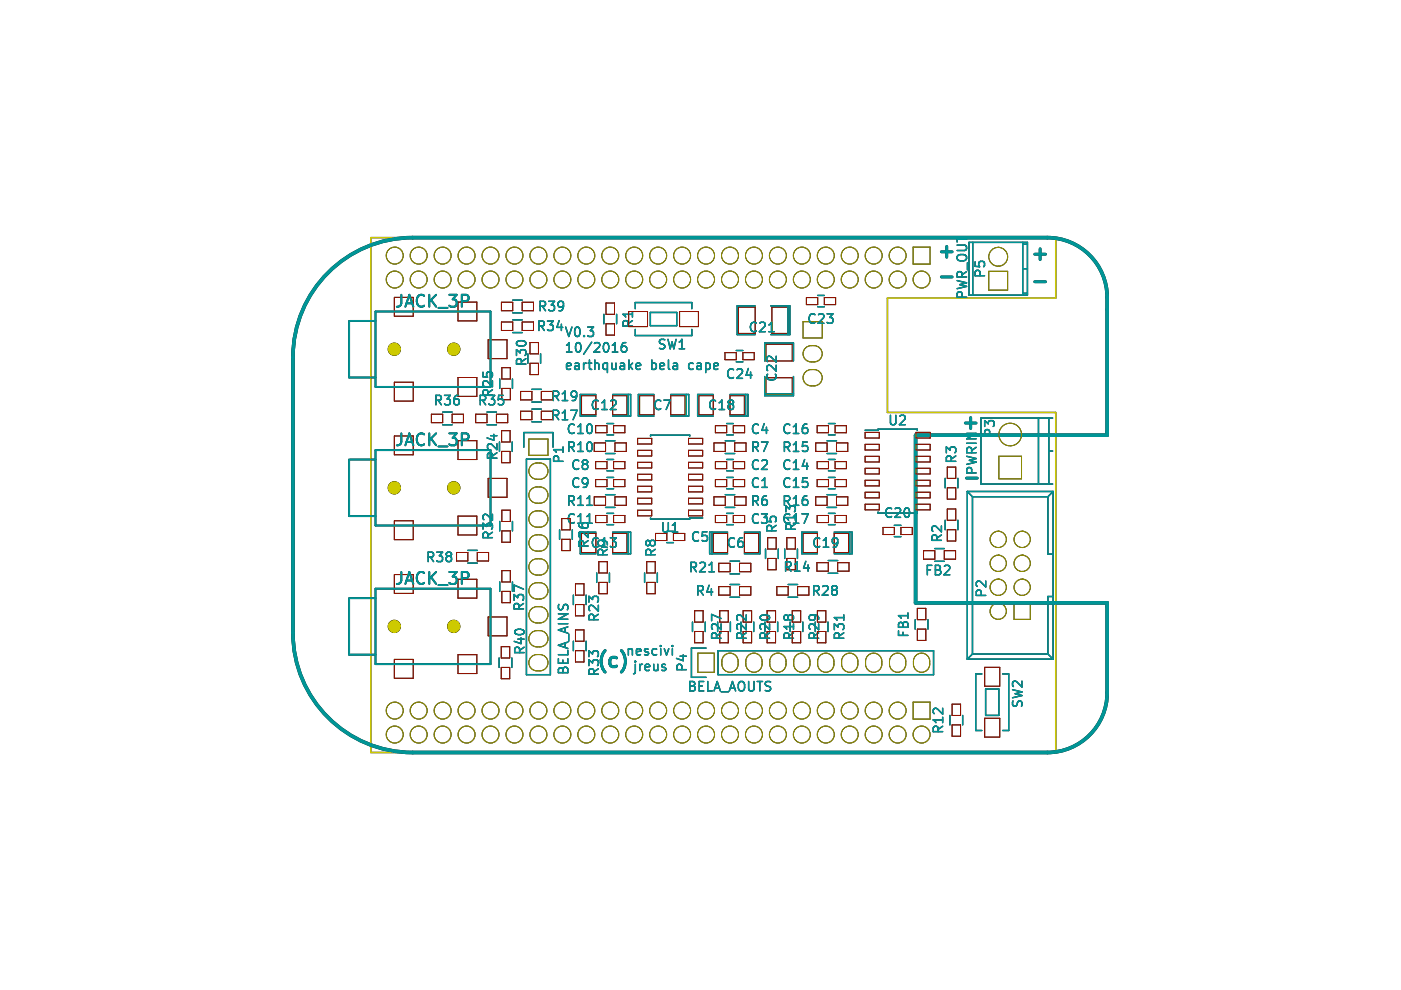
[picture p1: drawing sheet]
<svg xmlns="http://www.w3.org/2000/svg" width="297mm" height="210mm" viewBox="0 0 297 210" stroke-linecap="round" stroke-linejoin="round" font-family="sans-serif">
<g fill="none" stroke="#000" stroke-width=".3">
<path d="M78.6 50.4h145.2v12.8h-35.6v24.2h35.6v72.1h-145.2zM202.9 50.2v1.1M202.9 59.5l2 .5-1.4 .3 1.4 .4-2 .5M202.9 52h1.6l.4 .4v.3l-.4 .4h-1.6M202.9 50.7h2M203 54.3a1.28 1.28 0 0 1 1.9 .1 .67 .67 0 0 1-.6 .9h-.7a.67 .67 0 0 1-.6-.3 .67 .67 0 0 1 0-.7zM204 58.7l-.1-.9-.3-.2-.5 .1-.2 .3v.7h2M204.9 57.6l-.9 .7M205.1 55.7v1.5M205.4 51.4h12.4v11.2h-12.4zM206.2 51.4v11.2M206.7 55.5v1l1 .1-.2-.3 .1-.7 .3-.2 .6 .1 .2 .3v.5l-.2 .3"/>
<path d="M207.8 58.5l-.1-1-.3-.2-.5 .1-.2 .3v.8h2M216.8 51.4v11.2M216.8 51.8h1M216.8 57h1M102.4 78.9v1l1 .1-.2-.3 .1-.7 .2-.2 .7 .1 .2 .3v.5l-.2 .3M108.7 67.8h2M108.7 70.5h2M108.7 66.3h2M108.7 63.6h2M109.5 75.4v-1.3l.8 .7 .2-.6h.8l.2 .3v.6l-.2 .3M109.6 72.5a1.33 1.33 0 0 1 1.9 .2v.2a1.25 1.25 0 0 1-2 0zM110.6 77.2l-.1-1-.3-.2-.5 .1-.2 .3v.8h2"/>
<path d="M111.5 76l-.9 .7M111.9 75v2M114.3 69.1l.9-.1 .2-.3-.1-.4-.3-.2h-.7v2M114.5 64.9l1-.1 .2-.2-.1-.5-.3-.2h-.8v2M114.6 75v2M114.7 69.1l.7 1M115 64.9l.7 1M116.1 68.1h1.2l-.7 .7 .6 .2v.9l-.3 .2h-.5l-.3-.2M116.3 63.9h1.3l-.7 .7 .6 .2v.9l-.3 .2h-.6l-.3-.2M118.5 68l-.4 1.4h1.2M119 68.7v1.4M119.5 64.7l-.4 .4-.6-.1-.2-.3v-.4l.2-.3 .6-.1 .3 .2a1.32 1.32 0 0 1-.5 1.8h-.4"/>
<path d="M119.9 69.3l.7 2 .7-2M120.1 74.6h1.2M120.1 73.2l.6-.6v2M120.1 77.7l1-.2-.1-.4-.6-.1-.3 .3 .1 .9h.8M121.9 77.1h.8l.1 1.2M122 69.5l.5-.2a1.25 1.25 0 0 1 0 2h-.4l-.2-.3-.1-.9zM122.3 72.7l.4-.1a1.25 1.25 0 0 1 0 2h-.2a1.33 1.33 0 0 1-.2-1.9zM122.8 77.5l-.7 .1a.39 .39 0 0 0-.3 .3 .39 .39 0 0 0 .3 .4l.7-.1M123.7 77v1.3M123.8 71.2v.1M124.3 77l-.4 .1-.2 .3M124.6 69.3h1.2l-.6 .8 .5 .2v.9l-.2 .1h-.6l-.3-.1"/>
<path d="M124.7 77h.8M125 76.3v1.7l.1 .2 .4 .1M125.5 72.5l-1.8 2.6M126 72.8l.3-.2h.5l.3 .2 .1 .4-.1 .3-1.2 1.1h1.3M126.1 77.2l.3-.2 .5 .1 .1 1.2M126.1 76.3v2M128 66.6v2M128.1 72.8l.5-.2a1.25 1.25 0 0 1 0 2l-.4-.1-.2-.2-.1-.9zM128.8 77.1l-.6-.1-.4 .4v.5l.2 .3h.8M128.8 77v2M129.7 77l.1 1.2 .5 .1 .3-.2M129.8 74.6h1.2"/>
<path d="M129.8 73.2l.6-.6v2M130.6 77v1.3M130.7 66.6v2M131.5 77.1h.8l.1 1.2M132.4 77.5l-.7 .1a.39 .39 0 0 0-.3 .3 .39 .39 0 0 0 .3 .4l.7-.1M132.7 72.6a.79 .79 0 0 0-1 .9v.8l.2 .2 .6 .1 .3-.1 .1-.7-.2-.3-.6-.1-.4 .4M133.1 69.1l-.1-.9-.2-.2-.5 .1-.2 .3v.7h2M133.4 76.3v2M133.5 77.6l.6 .7M134.1 66.1v1.1M134.1 68l-1 .6M134.1 66.6h-2l.6 .6"/>
<path d="M134.1 77l-.7 .8M134.7 65.4v-1.3h12v1.3M134.7 69.8v1.3h12v-1.3M134.9 77.7l.9-.2-.1-.4-.5-.1-.3 .3 .1 .9h.7M137.9 66.2h5.6v2.8h-5.6zM138.2 77.1l.6-.1 .4 .4v.5l-.2 .3h-.8M138.2 76.3v2M139.9 77.7l1-.2-.1-.4-.6-.1-.3 .3 .1 .9h.8M141 72h-.8l-.3 .1v.6l.9 .4 .2 .5-.4 .3h-.8M141.6 72l.5 1.9 .4-1.4 .4 1.4 .4-1.9M141.7 76.3v1.7l.3 .3M142.8 77.1h.7l.1 1.2"/>
<path d="M143.6 77.5l-.6 .1a.39 .39 0 0 0-.3 .3 .39 .39 0 0 0 .3 .4l.6-.1M144 72.5l.6-.5v1.9M144 73.9h1.1M147 77.1l-.6-.1-.4 .4v.5l.2 .3h.8M147.8 77.1h.8l.1 1.2M148.7 77.5l-.7 .1a.39 .39 0 0 0-.3 .3 .39 .39 0 0 0 .3 .4l.7-.1M149.6 77.1l.6-.1 .4 .4v.5l-.2 .3h-.8M149.6 77v2M151.3 77.7l1-.2-.1-.4-.6-.1-.3 .3 .1 .9h.8M155.5 78.4a.8 .8 0 0 0-1 0 .8 .8 0 0 0-.2 1 .75 .75 0 0 0 .4 .7 .75 .75 0 0 0 .8-.1M156.1 76.7h1.4M156.1 74.3h1.4"/>
<path d="M156.3 78.4l.3-.2h.4l.3 .2 .1 .4-.1 .3-1.1 1.1h1.2M158.7 78.1l-.5 1.5h1.2M159.1 78.9v1.3M160.1 64.9h-3.8v6h3.8M160.3 68.5a.8 .8 0 0 0-.9 0 .8 .8 0 0 0-.3 1 .75 .75 0 0 0 .4 .7 .75 .75 0 0 0 .8-.1M161.1 68.5l.3-.2h.5l.3 .2v.4v.3l-1.2 1.1h1.2M162.1 76.5v-3.8h6.1v3.8M162.1 79.8v4.1h6.1v-4.1M162.8 79.3a.8 .8 0 0 0-.1 1 .8 .8 0 0 0 1 .3 .75 .75 0 0 0 .8-.4 .75 .75 0 0 0-.1-.9M163 70.3h1.2M163 68.9l.6-.6v2M163.4 64.9h4.1v6h-4.1"/>
<path d="M164.6 75.5v1.3l-1.2-1.2-.3-.1-.3 .1-.2 .3v.5l.2 .3M164.6 77.4v1.3l-1.2-1.2-.3-.1-.3 .1-.2 .3v.5l.2 .3M167.1 64.9v6M172.8 66.7a.8 .8 0 0 0-1 0 .8 .8 0 0 0-.3 1 .75 .75 0 0 0 .4 .7 .75 .75 0 0 0 .9 0M173.4 65h1.4M173.4 62.6h1.4M173.5 66.7l.3-.2h.5l.3 .2 .1 .4-.1 .3-1.2 1.1h1.3M175.4 66.5h1.2l-.7 .8 .6 .2v.9l-.3 .1h-.6l-.2-.1M204 63l-.1-.9-.3-.2-.5 .1-.2 .3v.7h2M216.8 62.2h1M92.4 84.9l1-.1 .2-.3-.1-.5-.3-.2h-.8v2M92.9 84.9l.7 .9"/>
<path d="M93.9 90.1h2M93.9 87.4h2M94.2 83.8h1.3l-.7 .8 .6 .2v.8l-.3 .2h-.6l-.3-.2M97.2 83.8a.79 .79 0 0 0-1 .9v.7l.2 .3 .6 .1 .3-.2 .1-.6-.2-.3-.6-.1-.4 .4M102.3 84.9l.7 .9M102.4 83.8v-.8l.4-.4 .6 .2 .1 1M102.6 83.8l.4 .4-.1 .5-.3 .2h-.8M103.3 90.1h2M103.3 87.4h2M103.6 85.6l.3 .2h.6l.3-.2v-.8l-.6-.2 .7-.8h-3.1v2M104 92.4h1.4M104.4 80.7v1.3l-1.1-1.2-.3-.1-.4 .1-.2 .3v.5l.2 .3"/>
<path d="M104.4 82.6l-.9 .7M104.4 97.1l-.1-.9-.3-.2-.4 .1-.2 .3v.7h2M104.7 92.1v1.2l-1.4-.4M105.4 94.1v1.2l-1.2-1.1-.3-.1-.3 .1-.2 .3v.4l.2 .3M105.4 96l-1 .7M105.9 93.7v2M106 80.4v2M106.7 83.8h-1l-.1 1 .3-.2 .7 .1 .2 .3-.1 .6-.3 .2h-.5l-.3-.2M108.6 93.7v2M108.6 80.4v2M111.1 94.8v-3.1h6.2v3.1M111.6 97.4h5.1v45.6h-5.1z"/>
<path d="M112.8 86.7h2M112.8 89.4h2M112.8 85.2h2M112.8 82.5h2M117.3 88l1-.1 .2-.2-.1-.5-.3-.2h-.8v2M117.3 84l1-.1 .2-.3-.1-.5-.3-.2h-.8v2M117.8 88l.7 1M117.8 84l.7 .9M118.4 97.8l-.1-.9-.3-.2-.4 .1-.2 .2v.8h2M119.2 89h1.2M119.2 83.5l.6-.6v2M119.2 87.6l.6-.6v2"/>
<path d="M119.2 84.9h1.2M119.4 94.8v1.1M119.4 95.3h-2l.5 .6M120.6 94.8l1-.1 .2-.3-.1-.5-.3-.2h-.8v2M121 87h1.4l-.9 2M121.1 94.8l.7 .9M121.8 90.1a.8 .8 0 0 0-1 0 .8 .8 0 0 0-.3 1 .75 .75 0 0 0 .4 .7 .75 .75 0 0 0 .9-.1M122.3 83.8l-.4 .4-.6-.1-.2-.3v-.5l.2-.3 .6-.1 .3 .2a1.32 1.32 0 0 1-.5 1.8h-.4M122.5 91.9h1.2M122.5 90.5l.6-.6v2M122.5 94.3l.6-.6v2M122.5 95.7h1.2"/>
<path d="M122.7 97.7a.8 .8 0 0 0-1 0 .8 .8 0 0 0-.2 1 .75 .75 0 0 0 .4 .7 .75 .75 0 0 0 .8-.1M123.8 98.4l-.3 .4 .1 .5 .2 .2h.4l.4-.4v-.3l-.4-.4M123.8 98.4l-.3-.4 .3-.5h.4l.4 .4-.4 .5M123.8 98.4h.4M124.6 90.1l.5-.2a1.25 1.25 0 0 1 0 2l-.4-.1-.2-.3-.1-.8zM124.6 93.9l.5-.2a1.25 1.25 0 0 1 0 2l-.4-.1-.2-.3-.1-.8zM126.3 83.6h-3.3v4.6h3.3M126.8 85a.8 .8 0 0 0-1 0 .8 .8 0 0 0-.2 1 .75 .75 0 0 0 .4 .7 .75 .75 0 0 0 .8-.1M127.6 86.8h1.1M127.6 85.4l.6-.6v2M128.4 96.2h2M128.4 93.5h2"/>
<path d="M128.7 97.4h1.4M128.7 99.8h1.4M128.7 89.8h1.4M128.7 92.2h1.4M129.5 85l.3-.2h.5l.2 .2 .1 .4-.1 .3-1.1 1.1h1.2M129.9 83.6h3.8v4.6h-3.8M133.2 83.6v4.6M137.9 92.5v-.2h8.3v.2M138.7 83.6h-3.3v4.6h3.3M140.1 85a.8 .8 0 0 0-1 0 .8 .8 0 0 0-.2 1 .75 .75 0 0 0 .3 .7 .75 .75 0 0 0 .9-.1M140.8 84.8h1.3l-.9 2M142.2 83.6h3.8v4.6h-3.8"/>
<path d="M145.5 83.6v4.6M151.2 83.6h-3.3v4.6h3.3M151.7 85a.8 .8 0 0 0-1 0 .8 .8 0 0 0-.2 1 .75 .75 0 0 0 .4 .7 .75 .75 0 0 0 .8-.1M152.5 86.8h1.1M152.5 85.4l.5-.6v2M153.8 96.2h2M153.8 93.5h2M154.1 97.4h1.4M154.1 99.8h1.4M154.1 89.8h1.4M154.1 92.2h1.4M154.8 85.7l-.4 .4v.3l.4 .4h.3l.4-.4-.1-.5-.3-.2"/>
<path d="M154.8 85.7l-.4-.4 .4-.5h.3l.4 .4-.4 .5M154.8 85.7h.3M154.8 83.6h3.8v4.6h-3.8M158.1 83.6v4.6M159.6 94.8l1-.1 .2-.3-.1-.5-.3-.2h-.8v2M160.1 94.8l.7 .9M160.8 90.1a.8 .8 0 0 0-1 0 .8 .8 0 0 0-.2 1 .75 .75 0 0 0 .3 .7 .75 .75 0 0 0 .9-.1M160.8 97.7a.8 .8 0 0 0-1 0 .8 .8 0 0 0-.2 1 .75 .75 0 0 0 .3 .7 .75 .75 0 0 0 .9-.1M161.5 93.7h1.3l-.9 2M161.5 97.7l.3-.2h.5l.3 .2 .1 .4-.1 .3-1.1 1.1h1.2M162 89.8l-.5 1.4h1.3M162.1 83.5h6.1"/>
<path d="M162.5 90.6v1.3M166.3 94.8l1-.1 .2-.3-.1-.5-.3-.2h-.8v2M166.8 94.8l.7 .9M167.5 90.1a.8 .8 0 0 0-1 0 .8 .8 0 0 0-.3 1 .75 .75 0 0 0 .4 .7 .75 .75 0 0 0 .9-.1M167.5 97.7a.8 .8 0 0 0-1 0 .8 .8 0 0 0-.3 1 .75 .75 0 0 0 .4 .7 .75 .75 0 0 0 .9-.1M168.2 91.9h1.2M168.2 99.5h1.2M168.2 94.3l.6-.6v2M168.2 90.5l.6-.6v2M168.2 98.1l.6-.6v2M168.2 95.7h1.2M170.6 97.4l-.5 1.5h1.3"/>
<path d="M171.1 89.9a.79 .79 0 0 0-1 .9v.7l.2 .3 .6 .1 .3-.2 .1-.6-.2-.3-.6-.1-.4 .4M171.1 98.2v1.3M171.2 93.7h-1l-.1 1 .3-.2 .7 .1 .2 .3-.1 .6-.3 .2h-.5l-.3-.2M175.4 96.2h2M175.4 93.5h2M175.7 97.4h1.4M175.7 99.8h1.4M175.7 89.8h1.4M175.7 92.2h1.4M183.4 91.2h2.8v-.2h8.3v.2M188.8 88.1v1.6l.4 .3h.5l.2-.3v-1.6M190.8 88.2l.3-.1h.5l.2 .1 .1 .4-.1 .3-1.1 1.1h1.2"/>
<path d="M200.6 96v-1.2l.8 .6 .2-.5h.9l.1 .2v.6l-.1 .3M201.7 97.8l-.1-.9-.3-.2-.5 .1-.2 .2v.8h2M202.6 96.7l-.9 .6M205 96.7l2 .5-1.5 .4 1.5 .4-2 .5M205 94h2M205 91.9h2l-2 1.1h2M206 96l-.1-1-.3-.2-.4 .1-.2 .3v.8h2M207 94.8l-1 .7M208.8 90.4v-1.2l.7 .6 .2-.5h.9l.2 .3v.5l-.2 .3M209.8 92.2l-.1-.9-.3-.2-.4 .1-.2 .3v.7h2M220.2 88.6v14M222.4 95.6h.8"/>
<path d="M222.4 88.6v14M223.2 88.6h-15.2v14h15.2M90.8 118.1l.9-.1 .2-.3-.1-.4-.3-.2h-.7v2M91.3 118.1l.6 1M92.6 117.1h1.2l-.6 .7 .5 .2v.9l-.3 .2h-.5l-.3-.2M95 117.9l-.4-.4 .4-.4 .5 .1 .2 .3-.3 .4M95 117.9l-.4 .4v.4l.4 .4 .5-.1 .2-.3v-.4l-.3-.4M95 117.9h.4M99.2 119.4h2M99.2 116.7h2M102.4 112.2v-1.3l.8 .7 .2-.6h.8l.2 .3v.6l-.2 .3M103.5 114l-.1-1-.3-.1h-.5l-.2 .3v.8h2"/>
<path d="M104.4 109v1.3l-1.1-1.2-.3-.1-.4 .1-.2 .3v.5l.2 .3M104.4 112.9l-.9 .6M106 110.6v2M108.6 110.6v2M118.6 112.3v2M120.6 106.2l1-.1 .2-.3-.1-.5-.3-.2h-.8v2M121.1 106.2l.7 .9M121.3 112.3v2M121.8 109.1a.8 .8 0 0 0-1 0 .8 .8 0 0 0-.3 1 .75 .75 0 0 0 .4 .8 .75 .75 0 0 0 .9-.1M122.5 110.9h1.2M122.5 105.7l.6-.6v2M122.5 109.5l.6-.6v2"/>
<path d="M122.5 107.1h1.2M122.7 101.5a.8 .8 0 0 0-1 0 .8 .8 0 0 0-.2 1 .75 .75 0 0 0 .4 .7 .75 .75 0 0 0 .8-.1M123.6 110.9l.7-.1 .3 .2 .1 .6-.2 .3a1.32 1.32 0 0 1-1.8-.5v-.4M123.6 110.9l-.1 .7 .3 .4M123.7 115.8l-.1-1-.2-.2-.5 .1-.2 .3v.8h2M124.4 105.7l.6-.6v2M124.4 109.5l.6-.6v2M124.4 110.9h1.2M124.4 107.1h1.2M124.6 102.2l-.4 .4h-.4l-.3-.4v-.5l.2-.3 .5-.1 .3 .2a1.32 1.32 0 0 1-.5 1.8h-.3M124.7 112.7v1.3l-1.1-1.2-.3-.1-.4 .1-.2 .3v.5l.2 .3M124.7 114.6l-1 .7"/>
<path d="M126.3 112.8h-3.3v4.6h3.3M126.8 114.2a.8 .8 0 0 0-1 0 .8 .8 0 0 0-.2 1 .75 .75 0 0 0 .4 .7 .75 .75 0 0 0 .8-.1M127.6 116h1.1M127.6 114.6l.6-.6v2M127.6 114.6l.4 .3v.4l-.4 .4h-.5l-.2-.2-.1-.6 .2-.2a1.32 1.32 0 0 1 1.8 .4v.4M127.8 117.6l-.1-.9-.3-.2-.4 .1-.2 .3v.7h2M128.4 107.6h2M128.4 104.9h2M128.7 101.2h1.4M128.7 103.6h1.4M128.7 108.8h1.4M128.7 111.2h1.4"/>
<path d="M128.8 116.5l-1 .6M129.4 114h1.2l-.6 .8 .5 .2v.8l-.2 .2h-.6l-.3-.2M129.9 112.8h3.8v4.6h-3.8M133.2 112.8v4.6M137.8 114.9v.4M137.8 114.9l-.4-.3-.5 .3v.4l.4 .4 .5-.4M137.8 114.9l.4-.3h.3l.4 .3v.4l-.4 .4-.5-.1-.2-.3M137.9 109.8v.3h8.3v-.3h2.8M138 117.6l-.1-.9-.3-.2-.5 .1-.2 .3v.7h2M138.9 116.5l-.9 .6M140.6 110.8v1.6l.3 .4 .6-.1 .2-.3v-1.6M141.4 115.1h1.4"/>
<path d="M141.4 112.7h1.4M142.6 112.8h1.1M142.6 111.4l.5-.6v2M148.1 112.9a.8 .8 0 0 0-1 0 .8 .8 0 0 0-.2 1 .75 .75 0 0 0 .3 .8 .75 .75 0 0 0 .9-.1M148.4 119.4l.3-.2h.5l.3 .2 .1 .4-.1 .3-1.2 1.1h1.3M149.9 112.8h-.9l-.1 .9 .2-.2 .7 .1 .2 .3-.1 .7-.3 .2h-.5l-.2-.2M150.3 119.8l.6-.6v2M151 112.8v4.6M153.8 107.6h2M153.8 104.9h2M154.1 101.2h1.4M154.1 103.6h1.4"/>
<path d="M154.1 108.8h1.4M154.1 111.2h1.4M154.3 112.8h-3.8v4.6h3.8M154.8 119h2M155.7 114.2a.8 .8 0 0 0-1 0 .8 .8 0 0 0-.2 1 .75 .75 0 0 0 .4 .7 .75 .75 0 0 0 .8-.1M157.4 114a.79 .79 0 0 0-.9 .9v.7l.2 .3 .5 .1 .3-.2 .1-.6-.2-.3-.5-.1-.4 .4M157.8 112.8h3.3v4.6h-3.3M159.6 106.2l1-.1 .2-.3-.1-.5-.3-.2h-.8v2M160.1 106.2l.7 .9M160.8 101.5a.8 .8 0 0 0-1 0 .8 .8 0 0 0-.2 1 .75 .75 0 0 0 .3 .7 .75 .75 0 0 0 .9-.1M160.8 109.1a.8 .8 0 0 0-1 0 .8 .8 0 0 0-.2 1 .75 .75 0 0 0 .3 .8 .75 .75 0 0 0 .9-.1M161.5 108.9h1.2l-.7 .8 .6 .2v.9l-.3 .1h-.6l-.2-.1"/>
<path d="M161.5 103.3h1.2M161.5 101.9l.6-.6v2M162.3 116.4v2M162.5 105.1a.79 .79 0 0 0-1 .9v.8l.2 .2 .6 .1 .3-.1 .1-.7-.2-.3-.6-.1-.4 .4M162.6 109.6v.9l.9 .1-.2-.3 .1-.6 .3-.2 .7 .1 .2 .3v.4l-.2 .3M163.6 112.5l-.1-.9-.3-.2-.4 .1-.2 .3v.7h2M164.6 111.4l-1 .7M165 116.4v2M166.3 106.2l1-.1 .2-.3-.1-.5-.3-.2h-.8v2M166.4 116.4v2M166.6 108.5v-1.2l.8 .6 .2-.5h.8l.2 .2v.6l-.2 .3M166.8 106.2l.7 .9"/>
<path d="M167.5 101.5a.8 .8 0 0 0-1 0 .8 .8 0 0 0-.3 1 .75 .75 0 0 0 .4 .7 .75 .75 0 0 0 .9-.1M167.5 109.1a.8 .8 0 0 0-1 0 .8 .8 0 0 0-.3 1 .75 .75 0 0 0 .4 .8 .75 .75 0 0 0 .9-.1M167.7 112.2l-.1-.9-.3-.2-.5 .1-.2 .3v.7h2M168.2 103.3h1.2M168.2 110.9h1.2M168.2 101.9l.6-.6v2M168.2 105.7l.6-.6v2M168.2 109.5l.6-.6v2M168.2 107.1h1.2M168.5 119.7l.5-.6v2M168.6 109.7h-2l.6 .6M168.6 111.1l-.9 .6"/>
<path d="M168.6 109.2v1.1M169.1 116.4v2M170 108.9h1.4l-.9 2M170.8 119l-.4 1.4h1.2M171.1 105.1a.79 .79 0 0 0-1 .9v.8l.2 .2 .6 .1 .3-.1 .1-.7-.2-.3-.6-.1-.4 .4M171.2 101.3h-1l-.1 1 .3-.2 .7 .1 .2 .3-.1 .6-.3 .2h-.5l-.3-.2M171.3 119.8v1.3M173.3 112.8h-3.3v4.6h3.3M173.8 114.2a.8 .8 0 0 0-1 0 .8 .8 0 0 0-.2 1 .75 .75 0 0 0 .3 .7 .75 .75 0 0 0 .9-.1M174.6 114.6l.5-.6v2M174.6 116h1.1M175.4 107.6h2"/>
<path d="M175.4 104.9h2M175.6 118.8h2M175.7 101.2h1.4M175.7 103.6h1.4M175.7 108.8h1.4M175.7 111.2h1.4M176.9 112.8h3.8v4.6h-3.8M177.6 114.9l-.4 .4h-.4l-.3-.4v-.5l.2-.3 .5-.1 .3 .2a1.32 1.32 0 0 1-.5 1.8h-.3M180.2 112.8v4.6M186.2 108.6v.2h8.3v-.2M189 107.9a.8 .8 0 0 0-1 0 .8 .8 0 0 0-.2 .9 .75 .75 0 0 0 .4 .8 .75 .75 0 0 0 .8-.1M189.6 111.4h1.4"/>
<path d="M189.6 113.8h1.4M189.8 107.9l.3-.2h.5l.2 .2 .1 .4-.1 .2-1.1 1.2h1.2M191.9 107.9l.5-.2a1.25 1.25 0 0 1 0 2l-.4-.1-.2-.3-.1-.8zM197.6 119.9h-1v2M198.2 119h2M198.2 116.3h2M198.3 119.9h.7l.3 .2 .1 .3-.4 .4a.53 .53 0 0 1 .5 .5 .53 .53 0 0 1-.4 .6h-.8zM198.6 114.6v-1l-.3-.2-.5 .1-.2 .3v.8h2M199.6 113.4l-1 .7M199.6 111.5v1.3l-1.1-1.2-.3-.1-.4 .1-.2 .3v.5l.2 .3M200.4 101.4v2M200.4 110.3v2"/>
<path d="M203.1 101.4v2M203.1 110.3v2M205.1 104.2v35.5M205.1 104.2h18.2M205.1 104.2l1.1 1.1M206 100.3l-.1-1-.3-.2-.4 .1-.2 .3v.8h2M206.2 105.3v33.4M206.2 105.3h16M222.2 105.3v12.2h1.1M223.3 104.2v35.5M223.3 104.2l-1.1 1.1M105.8 139.5v2"/>
<path d="M106 123.4v2M108.5 139.5v2M108.6 123.4v2M109 127.3v-1.2l.8 .6 .1-.6h.9l.2 .3v.6l-.2 .3M109.2 133.7a1.33 1.33 0 0 1 1.9 .2v.2a1.25 1.25 0 0 1-2 0zM109.8 135.5h1.3M110 129.1l-.1-1-.2-.1-.5 .1-.2 .2v.8h2M110.2 138.4l-.1-1-.3-.2-.5 .1-.2 .3v.8h2M110.5 135.2v1.3l-1.5-.5M111 128l-1 .6M111 124.9l-2-.8v1.3M111.1 137.2l-.9 .7"/>
<path d="M118.4 139.7v.9h2v-.9M118.4 132.2h2M118.4 130.1h2l-2 1.2h2M118.5 128.1l-.1 .8 .4 .4 .4-.2 .4-.9h.6l.2 .3-.1 .8M119.3 140v.6M119.8 133.1v1M119.8 136.3v1M120.4 137.9v.9h-2M120.4 136.1l-2 .7 2 .7M120.4 132.9l-2 .7 2 .6M120.6 134.4v1.6M121.6 126.2v2"/>
<path d="M121.6 136v2M124.3 126.2v2M124.3 136v2M124.9 139.2v-1.2l.7 .7 .2-.6h.9l.2 .3v.5l-.2 .3M124.9 127.7v-1.3l.7 .7 .2-.6h.9l.2 .3v.6l-.2 .3M125.9 131.4l-.1-1-.3-.2-.4 .1-.2 .3v.8h2M126.5 121.5v2M126.9 130.2l-1 .7M126.9 128.3v1.3l-1.2-1.2-.3-.1-.3 .1-.2 .3v.5l.2 .3M129.2 121.5v2M133.2 137.5v1.4M133.2 137.7l.3-.2 .5 .1 .1 1.3"/>
<path d="M134.9 138.2l1-.2-.1-.4-.6-.1-.3 .3 .1 1h.8M136.7 121.5v2M137.4 137.6l-.5-.1-.2 .3v.3l.7 .2v.5h-.7M139.2 137.6l-.5-.1-.4 .4v.6l.2 .3h.7M139.4 121.5v2M140.1 136.9v.2M140.1 137.5v1.4M140.8 137.5l.5 1.4 .5-1.4M142.6 136.9v.2M142.6 137.5v1.4M144.2 139.1h1.3M144.9 138.8v1.3l-1.5-.5"/>
<path d="M146.5 120.3l1-.1 .1-.3v-.5l-.3-.2h-.8v2M146.8 131.9v2M147 120.3l.6 .9M148 125.2l.9-.1 .2-.3-.1-.4-.3-.2h-.7v2M148.4 125.2l.7 1M149.5 131.9v2M149.7 137.4h-3.1v6.2h3.1M150.3 121.2h1.2M150.3 124.1l-.4 1.4h1.2M150.8 124.8v1.4M151.9 135.3l-.1-.9-.3-.2-.4 .1-.2 .3v.7h2M152.2 131.9v2"/>
<path d="M152.2 138h45.7v5h-45.7zM152.9 132.3v1.2l-1.2-1.1-.3-.1-.3 .1-.2 .3v.4l.2 .3M152.9 134.2l-1 .6M152.9 131.1l-2-.8v1.3M154.8 126.6h2M154.8 123.9h2M154.8 121.7h2M154.9 131.9v2M157.1 131.9v2M157.3 135.3l-.1-.9-.3-.2-.5 .1-.2 .3v.7h2M158.2 130.4v1.2l-1.1-1.1-.3-.1-.4 .1-.2 .3v.4l.2 .3M158.2 132.3v1.2l-1.1-1.1-.3-.1-.4 .1-.2 .3v.4l.2 .3"/>
<path d="M158.2 134.2l-.9 .6M159.8 131.9v2M161.3 130.6l.6-.2 .9 .1 .3 .2 .1 .3a1.25 1.25 0 0 1-2 0zM162.2 131.9v2M162.2 135.3l-.1-.9-.3-.2-.5 .1-.1 .3v.7h2M163.2 132.3v1.2l-1.2-1.1-.3-.1-.4 .1-.1 .3v.4l.1 .3M163.2 134.2l-1 .6M164.9 131.9v2M166.6 120.2l.9-.1 .2-.3-.1-.5-.3-.2h-.7v2M167 120.2l.7 .9M167.1 130.8l-.4-.4-.5 .4v.3l.4 .4 .5-.4M167.1 130.8v.3"/>
<path d="M167.1 130.8l.4-.4h.4l.3 .4-.1 .5-.2 .2h-.4l-.4-.4M167.1 126.6h2M167.1 123.9h2M167.3 135.3l-.1-.9-.3-.2-.5 .1-.2 .3v.7h2M167.5 131.9v2M168.2 132.3v1.1M168.2 134.2l-.9 .6M168.2 132.8h-2l.6 .6M168.5 121.1h1.1M170.2 131.9v2M172.4 130.4l.4 .4-.1 .5-.3 .2h-.5l-.2-.2-.1-.5 .2-.3a1.32 1.32 0 0 1 1.8 .4v.4M172.5 125.2l1-.1 .2-.3-.1-.4-.3-.2h-.8v2"/>
<path d="M172.6 135.3l-.1-.9-.3-.2-.4 .1-.2 .3v.7h2M172.8 131.9v2M173 125.2l.7 1M173.6 132.3v1.2l-1.2-1.1-.3-.1-.3 .1-.2 .3v.4l.2 .3M173.6 134.2l-1 .6M174.4 124.4l.3-.2h.5l.3 .2 .1 .4-.1 .2-1.2 1.2h1.3M175.5 131.9v2M175.6 121.5h2M176.7 125l-.4-.3 .4-.5h.4l.4 .4-.4 .4M176.7 125l-.4 .4 .1 .6 .3 .2h.4l.4-.4v-.4l-.4-.4M176.7 125h.4M176.9 133.5v-1.2l.8 .6 .2-.5h.8l.2 .3v.5l-.2 .3"/>
<path d="M177.9 135.3v-.9l-.3-.2-.5 .1-.2 .3v.7h2M178.9 130.9h-2l.6 .6M178.9 134.2l-1 .6M178.9 130.4v1.1M190.5 133.8v.9h2M190.7 132.1l.4-.1 .4 .3a.53 .53 0 0 1 .4-.5 .53 .53 0 0 1 .6 .4v.8h-2v-.7zM191.5 132.3v.7M191.5 134.1v.6M192.5 130v1.1M192.5 130.5h-2l.6 .6M194 131.4v2M196.6 120.8h.7"/>
<path d="M196.7 131.4v2M198.3 120.8h.7M200.2 120.1l.3-.2h.5l.3 .2 .1 .3-.1 .3-1.2 1.2h1.3M205.1 139.7h18.2M206.2 138.7h16M206.2 138.7l-1.1 1M208 126.2l-.1-.9-.2-.2-.5 .1-.2 .3v.7h2M209 123.2v1.2l-1.2-1.1-.2-.1-.4 .1-.2 .3v.5l.2 .2M222.2 138.7l1.1 1M223.3 126.5h-1.1v12.2M118.5 141.8l.5-.2 .3 .4a.53 .53 0 0 1 .5-.5 .53 .53 0 0 1 .6 .4v.7h-2zM119.3 142v.6"/>
<path d="M124.9 141.1v-1.2l.7 .7 .2-.6h.9l.2 .3v.5l-.2 .3M125.9 142.9l-.1-.9-.3-.2-.4 .1-.2 .3v.7h2M126.9 141.8l-1 .7M134.7 140.2v.2M134.7 140.8v1.8l-.4 .2M135.7 140.8v1.4M136.2 140.8l-.4 .1-.1 .3M136.8 141.5l.9-.2v-.4l-.6-.1-.3 .3 .1 1h.8M138.6 140.8l.1 1.3 .5 .1 .3-.2M139.5 140.8v1.4M141.1 140.9l-.5-.1-.3 .3 .1 .3 .7 .2v.5h-.8M144.6 142l-.1-1-.3-.2-.5 .1-.2 .3v.8h2"/>
<path d="M146.3 144.5h.6l.3 .2 .1 .4-.4 .3a.53 .53 0 0 1 .5 .5 .53 .53 0 0 1-.4 .6h-.7zM146.3 145.4h.6M148.3 145.4h.6M149.2 144.5h-.9v2h.9M150.1 144.5v2h.9M151.4 146.5l.7-2 .6 2M151.6 145.9h.9M152.9 146.7h1.5M154.6 146.5l.7-2 .7 2M154.8 145.9h1M156.8 144.6a.66 .66 0 0 1 .7-.1 .66 .66 0 0 1 .4 .7v.6a.67 .67 0 0 1-.7 .7 .67 .67 0 0 1-.7-.7v-.6zM158.7 144.5v1.6l.4 .4 .6-.1 .2-.3v-1.6"/>
<path d="M160.5 144.5h1.2M161.1 144.5v2M163.4 144.6l-.8-.1-.3 .2v.6l.9 .3 .2 .5-.4 .4-.8-.1M198.9 155.1l-.1-.9-.3-.2-.4 .1-.2 .3v.7h2M199.9 154l-1 .6M199.9 150.2v1.2l-1.2-1.1-.3-.1-.3 .1-.2 .3v.4l.2 .3M199.9 152.1v1.1M199.9 152.6h-2l.5 .6M201.4 151.7v2M204.1 151.7v2M208.2 142.9h-1.3v12h1.3M209 146.1h2.8v5.6h-2.8z"/>
<path d="M212.6 142.9h1.3v12h-1.3M214.7 146.2l2 .5-1.5 .4 1.5 .4-2 .4M214.8 148.6l-.1 .8 .4 .4 .4-.2 .4-.9h.6l.2 .3-.1 .8M216.7 144.4v1.3l-1.2-1.2-.3-.1-.3 .1-.2 .3v.5l.2 .3"/>
</g>
<path d="M199.6 58.7h2.3M199.6 53.4h2.3M200.7 52.2v2.3M219.4 59.7h2.3M219.4 53.9h2.3M220.5 52.8v2.2M204.7 89.7h2.2M205.8 88.6v2.2M204.9 101.4h2.3M128.3 137.9a3.4 3.4 0 0 0 0 4.6M130.7 139.5l-.8-.1-.6 .5v.9l.3 .4 .3 .2 .8-.2M131.7 137.9a3.4 3.4 0 0 1 0 4.6" fill="none" stroke="#000" stroke-width=".6"/>
<g fill="none" stroke="#000" stroke-width=".21">
<path d="M193.6 52.4h3.6v3.6h-3.6zM209.6 57.5h4v4h-4zM211.6 56.4h.1M211.6 52.4a2 2 0 0 0-2 2 2 2 0 0 0 2 2M211.6 52.4h.1M211.6 52.4a2 2 0 0 1 2 2 2 2 0 0 1-2 2M83.6 63h4v4h-4zM97.1 64h4v4h-4zM103.5 72h4v4h-4zM106.3 64.1h2.4v1.8h-2.4zM106.3 68.3h2.4v1.8h-2.4zM106.4 78h1.8v2.4h-1.8z"/>
<path d="M110.7 64.1h2.4v1.8h-2.4zM110.7 68.3h2.4v1.8h-2.4zM112.4 72.6h1.8v2.4h-1.8zM112.4 77h1.8v2.4h-1.8zM128.5 64.2h1.8v2.4h-1.8zM128.5 68.6h1.8v2.4h-1.8zM133.3 66h4v3.2h-4zM144.1 66h4v3.2h-4zM153.7 74.8h2.4v1.5h-2.4zM156.6 65.1h3.5v5.6h-3.5zM157.5 74.8h2.4v1.5h-2.4zM162.4 73h5.6v3.5h-5.6z"/>
<path d="M163.7 65.1h3.5v5.6h-3.5zM170.3 68.2h4v3.5h-4zM170.8 73.8a2.05 2.05 0 0 1 2.3-.4 2.05 2.05 0 0 1 1.2 2.1 2.15 2.15 0 0 1-2 1.3 2.15 2.15 0 0 1-2-1.3 1.73 1.73 0 0 1 .5-1.7zM170.8 78.9a2.05 2.05 0 0 1 2.3-.4 2.05 2.05 0 0 1 1.2 2 2.15 2.15 0 0 1-2 1.3 2.15 2.15 0 0 1-2-1.3 1.73 1.73 0 0 1 .5-1.6zM171 63.1h2.4v1.5h-2.4zM174.8 63.1h2.4v1.5h-2.4zM83.6 81h4v4h-4zM83.6 92.4h4v4h-4zM91.5 87.8h2.4v1.8h-2.4zM95.9 87.8h2.4v1.8h-2.4zM97.1 80h4v4h-4zM97.1 93.4h4v4h-4z"/>
<path d="M100.9 87.8h2.4v1.8h-2.4zM105.3 87.8h2.4v1.8h-2.4zM106.3 95.7h1.8v2.4h-1.8zM106.3 91.3h1.8v2.4h-1.8zM106.4 82.4h1.8v2.4h-1.8zM110.4 87.2h2.4v1.8h-2.4zM110.4 83h2.4v1.8h-2.4zM112.1 93.1h4.1v3.4h-4.1zM112.6 98.7a2.05 2.05 0 0 1 2.4-.4 2.05 2.05 0 0 1 1.1 2 2.15 2.15 0 0 1-1.9 1.3 2.15 2.15 0 0 1-2-1.3 1.73 1.73 0 0 1 .4-1.6zM114.8 83h2.4v1.8h-2.4zM114.8 87.2h2.4v1.8h-2.4zM123.3 83.9h3v4.1h-3z"/>
<path d="M126 93.9h2.4v1.8h-2.4zM126.3 97.9h2.4v1.5h-2.4zM126.3 90.3h2.4v1.5h-2.4zM129.9 83.9h3v4.1h-3zM130.1 97.9h2.4v1.5h-2.4zM130.1 90.3h2.4v1.5h-2.4zM130.4 93.9h2.4v1.8h-2.4zM135.2 98h3v1.2h-3zM135.2 95.5h3v1.2h-3zM135.2 92.9h3v1.2h-3zM135.6 83.9h3.1v4.1h-3.1zM142.2 83.9h3.1v4.1h-3.1z"/>
<path d="M146 92.9h3v1.2h-3zM146 95.5h3v1.2h-3zM146 98h3v1.2h-3zM148.2 83.9h3v4.1h-3zM151.4 93.9h2.4v1.8h-2.4zM151.7 90.3h2.4v1.5h-2.4zM151.7 97.9h2.4v1.5h-2.4zM154.8 83.9h3v4.1h-3zM155.5 90.3h2.4v1.5h-2.4zM155.5 97.9h2.4v1.5h-2.4zM155.8 93.9h2.4v1.8h-2.4zM162.4 80.1h5.6v3.5h-5.6z"/>
<path d="M173 93.9h2.4v1.8h-2.4zM173.3 97.9h2.4v1.5h-2.4zM173.3 90.3h2.4v1.5h-2.4zM177.1 97.9h2.4v1.5h-2.4zM177.1 90.3h2.4v1.5h-2.4zM177.4 93.9h2.4v1.8h-2.4zM183.4 91.7h3v1.2h-3zM183.4 94.2h3v1.2h-3zM183.4 96.8h3v1.2h-3zM183.4 99.3h3v1.2h-3zM194.2 91.7h3v1.2h-3zM194.2 94.2h3v1.2h-3z"/>
<path d="M194.2 96.8h3v1.2h-3zM194.2 99.3h3v1.2h-3zM200.8 99h1.8v2.4h-1.8zM211.8 96.7h4.8v4.8h-4.8zM83.6 110.4h4v4h-4zM96.8 117.1h2.4v1.8h-2.4zM97.1 109.4h4v4h-4zM101.2 117.1h2.4v1.8h-2.4zM103.5 101.4h4v4h-4zM106.4 108.2h1.8v2.4h-1.8zM106.4 112.6h1.8v2.4h-1.8zM112.6 103.7a2.05 2.05 0 0 1 2.4-.4 2.05 2.05 0 0 1 1.1 2.1 2.15 2.15 0 0 1-1.9 1.3 2.15 2.15 0 0 1-2-1.3 1.73 1.73 0 0 1 .4-1.7z"/>
<path d="M112.6 108.8a2.05 2.05 0 0 1 2.4-.4 2.05 2.05 0 0 1 1.1 2.1 2.15 2.15 0 0 1-1.9 1.3 2.15 2.15 0 0 1-2-1.3 1.73 1.73 0 0 1 .4-1.7zM112.6 113.9a2.05 2.05 0 0 1 2.4-.4 2.05 2.05 0 0 1 1.1 2.1 2.15 2.15 0 0 1-1.9 1.3 2.15 2.15 0 0 1-2-1.3 1.73 1.73 0 0 1 .4-1.7zM112.6 119a2.05 2.05 0 0 1 2.4-.4 2.05 2.05 0 0 1 1.1 2.1 2.15 2.15 0 0 1-1.9 1.2 2.15 2.15 0 0 1-2-1.2 1.73 1.73 0 0 1 .4-1.7zM119.1 109.9h1.8v2.4h-1.8zM119.1 114.3h1.8v2.4h-1.8zM123.3 113.1h3v4.1h-3zM126 105.3h2.4v1.8h-2.4zM126.3 101.7h2.4v1.5h-2.4zM126.3 109.3h2.4v1.5h-2.4zM127 119.1h1.8v2.4h-1.8zM129.9 113.1h3v4.1h-3zM130.1 101.7h2.4v1.5h-2.4z"/>
<path d="M130.1 109.3h2.4v1.5h-2.4zM130.4 105.3h2.4v1.8h-2.4zM135.2 108.2h3v1.2h-3zM135.2 105.6h3v1.2h-3zM135.2 103.1h3v1.2h-3zM135.2 100.6h3v1.2h-3zM137.1 119.1h1.8v2.4h-1.8zM139 113.1h2.4v1.5h-2.4zM142.8 113.1h2.4v1.5h-2.4zM146 100.6h3v1.2h-3zM146 103.1h3v1.2h-3zM146 105.6h3v1.2h-3z"/>
<path d="M146 108.2h3v1.2h-3zM151.2 113.1h3.1v4.1h-3.1zM151.4 105.3h2.4v1.8h-2.4zM151.7 101.7h2.4v1.5h-2.4zM151.7 109.3h2.4v1.5h-2.4zM152.4 119.4h2.4v1.8h-2.4zM155.5 101.7h2.4v1.5h-2.4zM155.5 109.3h2.4v1.5h-2.4zM155.8 105.3h2.4v1.8h-2.4zM156.8 119.4h2.4v1.8h-2.4zM157.8 113.1h3.1v4.1h-3.1zM162.8 114h1.8v2.4h-1.8z"/>
<path d="M162.8 118.4h1.8v2.4h-1.8zM166.8 114h1.8v2.4h-1.8zM166.8 118.4h1.8v2.4h-1.8zM170.3 113.1h3v4.1h-3zM173 105.3h2.4v1.8h-2.4zM173.2 119.3h2.4v1.8h-2.4zM173.3 101.7h2.4v1.5h-2.4zM173.3 109.3h2.4v1.5h-2.4zM176.9 113.1h3v4.1h-3zM177.1 101.7h2.4v1.5h-2.4zM177.1 109.3h2.4v1.5h-2.4zM177.4 105.3h2.4v1.8h-2.4z"/>
<path d="M177.6 119.3h2.4v1.8h-2.4zM183.4 101.8h3v1.2h-3zM183.4 104.4h3v1.2h-3zM183.4 106.9h3v1.2h-3zM187.2 111.8h2.4v1.5h-2.4zM191 111.8h2.4v1.5h-2.4zM194.2 101.8h3v1.2h-3zM194.2 104.4h3v1.2h-3zM194.2 106.9h3v1.2h-3zM195.8 116.8h2.4v1.8h-2.4zM200.2 116.8h2.4v1.8h-2.4zM200.8 112.3h1.8v2.4h-1.8z"/>
<path d="M200.8 103.4h1.8v2.4h-1.8zM200.8 107.9h1.8v2.4h-1.8zM211.6 117.7a1.73 1.73 0 0 0-1.7 1.7 1.73 1.73 0 0 0 1.7 1.8M211.6 117.7h.1M211.6 117.7a1.73 1.73 0 0 1 1.8 1.7 1.73 1.73 0 0 1-1.8 1.8M211.6 116.1h.1M211.6 112.6a1.73 1.73 0 0 0-1.7 1.8 1.73 1.73 0 0 0 1.7 1.7M211.6 112.6h.1M211.6 112.6a1.73 1.73 0 0 1 1.8 1.8 1.73 1.73 0 0 1-1.8 1.7M216.7 117.7a1.73 1.73 0 0 0-1.7 1.7 1.73 1.73 0 0 0 1.7 1.8M216.7 117.7h.1M216.7 117.7a1.73 1.73 0 0 1 1.7 1.7 1.73 1.73 0 0 1-1.7 1.8"/>
<path d="M216.7 116.1h.1M216.7 112.6a1.73 1.73 0 0 0-1.7 1.8 1.73 1.73 0 0 0 1.7 1.7M216.7 112.6h.1M216.7 112.6a1.73 1.73 0 0 1 1.7 1.8 1.73 1.73 0 0 1-1.7 1.7M83.6 121.8h4v4h-4zM83.6 139.8h4v4h-4zM97.1 122.8h4v4h-4zM97.1 138.8h4v4h-4zM103.5 130.8h4v4h-4zM106.3 137.1h1.8v2.4h-1.8zM106.4 121h1.8v2.4h-1.8zM106.4 125.4h1.8v2.4h-1.8z"/>
<path d="M112.6 124.1a2.05 2.05 0 0 1 2.4-.5 2.05 2.05 0 0 1 1.1 2.1 2.15 2.15 0 0 1-1.9 1.3 2.15 2.15 0 0 1-2-1.3 1.73 1.73 0 0 1 .4-1.6zM112.6 129.1a2.05 2.05 0 0 1 2.4-.4 2.05 2.05 0 0 1 1.1 2.1 2.15 2.15 0 0 1-1.9 1.3 2.15 2.15 0 0 1-2-1.3 1.73 1.73 0 0 1 .4-1.7zM112.6 134.2a2.05 2.05 0 0 1 2.4-.4 2.05 2.05 0 0 1 1.1 2.1 2.15 2.15 0 0 1-1.9 1.3 2.15 2.15 0 0 1-2-1.3 1.73 1.73 0 0 1 .4-1.7zM112.6 139.3a2.05 2.05 0 0 1 2.4-.4 2.05 2.05 0 0 1 1.1 2.1 2.15 2.15 0 0 1-1.9 1.3 2.15 2.15 0 0 1-2-1.3 1.73 1.73 0 0 1 .4-1.7zM122 123.8h1.8v2.4h-1.8zM122 128.2h1.8v2.4h-1.8zM122 133.6h1.8v2.4h-1.8zM122 138h1.8v2.4h-1.8zM127 123.5h1.8v2.4h-1.8zM137.1 123.5h1.8v2.4h-1.8zM147.3 129.5h1.8v2.4h-1.8zM147.3 133.9h1.8v2.4h-1.8z"/>
<path d="M148 138.5h3.4v4h-3.4zM152.4 124.4h2.4v1.8h-2.4zM152.6 129.5h1.8v2.4h-1.8zM152.6 133.9h1.8v2.4h-1.8zM153.6 139a1.79 1.79 0 0 1 2.1-.2 1.79 1.79 0 0 1 .8 2 1.77 1.77 0 0 1-2.1 1.7 1.77 1.77 0 0 1-1.4-2.3l.1-.5zM156.8 124.4h2.4v1.8h-2.4zM157.6 129.5h1.8v2.4h-1.8zM157.6 133.9h1.8v2.4h-1.8zM158.6 139a1.79 1.79 0 0 1 2.2-.2 1.79 1.79 0 0 1 .8 2 1.77 1.77 0 0 1-2.1 1.7 1.77 1.77 0 0 1-1.4-2.3l.1-.5zM162.6 129.5h1.8v2.4h-1.8zM162.6 133.9h1.8v2.4h-1.8zM163.7 139a1.79 1.79 0 0 1 2.2-.2 1.79 1.79 0 0 1 .8 2 1.77 1.77 0 0 1-2.1 1.7 1.77 1.77 0 0 1-1.4-2.3l.1-.5z"/>
<path d="M164.7 124.4h2.4v1.8h-2.4zM168 129.5h1.8v2.4h-1.8zM168 133.9h1.8v2.4h-1.8zM168.8 139a1.79 1.79 0 0 1 2.2-.2 1.79 1.79 0 0 1 .7 2 1.77 1.77 0 0 1-2 1.7 1.77 1.77 0 0 1-1.4-2.3v-.5zM169.1 124.4h2.4v1.8h-2.4zM173.3 129.5h1.8v2.4h-1.8zM173.3 133.9h1.8v2.4h-1.8zM173.9 139a1.79 1.79 0 0 1 2.1-.2 1.79 1.79 0 0 1 .8 2 1.77 1.77 0 0 1-2.1 1.7 1.77 1.77 0 0 1-1.3-2.3v-.5zM178.9 139a1.79 1.79 0 0 1 2.2-.2 1.79 1.79 0 0 1 .8 2 1.77 1.77 0 0 1-2.1 1.7 1.77 1.77 0 0 1-1.4-2.3l.1-.5zM184 139a1.79 1.79 0 0 1 2.2-.2 1.79 1.79 0 0 1 .8 2 1.77 1.77 0 0 1-2.1 1.7 1.77 1.77 0 0 1-1.4-2.3l.1-.5zM189.1 139a1.79 1.79 0 0 1 2.2-.2 1.79 1.79 0 0 1 .7 2 1.77 1.77 0 0 1-2 1.7 1.77 1.77 0 0 1-1.4-2.3l.1-.5zM194.2 139a1.79 1.79 0 0 1 2.2-.2 1.79 1.79 0 0 1 .7 2 1.77 1.77 0 0 1-2.1 1.7 1.77 1.77 0 0 1-1.3-2.3v-.5z"/>
<path d="M194.5 133.4h1.8v2.4h-1.8zM194.5 129h1.8v2.4h-1.8zM211.6 131.3h.1M211.6 127.9a1.73 1.73 0 0 0-1.7 1.7 1.73 1.73 0 0 0 1.7 1.7M211.6 127.9h.1M211.6 127.9a1.73 1.73 0 0 1 1.8 1.7 1.73 1.73 0 0 1-1.8 1.7M211.6 126.2h.1M211.6 122.8a1.73 1.73 0 0 0-1.7 1.7 1.73 1.73 0 0 0 1.7 1.7M211.6 122.8h.1M211.6 122.8a1.73 1.73 0 0 1 1.8 1.7 1.73 1.73 0 0 1-1.8 1.7M211.6 121.2h.1M215 127.9h3.4v3.4h-3.4z"/>
<path d="M216.7 126.2h.1M216.7 122.8a1.73 1.73 0 0 0-1.7 1.7 1.73 1.73 0 0 0 1.7 1.7M216.7 122.8h.1M216.7 122.8a1.73 1.73 0 0 1 1.7 1.7 1.73 1.73 0 0 1-1.7 1.7M216.7 121.2h.1M106.3 141.5h1.8v2.4h-1.8zM193.6 148.9h3.6v3.6h-3.6zM201.9 153.7h1.8v2.4h-1.8zM201.9 149.3h1.8v2.4h-1.8zM208.8 152.3h3.2v4h-3.2zM208.8 141.5h3.2v4h-3.2z"/>
<circle cx="83.7" cy="54.2" r="1.8"/>
<circle cx="83.7" cy="59.3" r="1.8"/>
<circle cx="88.8" cy="54.2" r="1.8"/>
<circle cx="88.8" cy="59.3" r="1.8"/>
<circle cx="93.8" cy="59.3" r="1.8"/>
<circle cx="93.8" cy="54.2" r="1.8"/>
<circle cx="98.9" cy="54.2" r="1.8"/>
<circle cx="98.9" cy="59.3" r="1.8"/>
<circle cx="104" cy="54.2" r="1.8"/>
<circle cx="104" cy="59.3" r="1.8"/>
<circle cx="109.1" cy="59.3" r="1.8"/>
<circle cx="109.1" cy="54.2" r="1.8"/>
<circle cx="114.2" cy="59.3" r="1.8"/>
<circle cx="114.2" cy="54.2" r="1.8"/>
<circle cx="119.2" cy="54.2" r="1.8"/>
<circle cx="119.2" cy="59.3" r="1.8"/>
<circle cx="124.3" cy="54.2" r="1.8"/>
<circle cx="124.3" cy="59.3" r="1.8"/>
<circle cx="129.4" cy="54.2" r="1.8"/>
<circle cx="129.4" cy="59.3" r="1.8"/>
<circle cx="134.5" cy="54.2" r="1.8"/>
<circle cx="134.5" cy="59.3" r="1.8"/>
<circle cx="139.5" cy="54.2" r="1.8"/>
<circle cx="139.5" cy="59.3" r="1.8"/>
<circle cx="144.6" cy="59.3" r="1.8"/>
<circle cx="144.6" cy="54.2" r="1.8"/>
<circle cx="149.7" cy="59.3" r="1.8"/>
<circle cx="149.7" cy="54.2" r="1.8"/>
<circle cx="154.8" cy="54.2" r="1.8"/>
<circle cx="154.8" cy="59.3" r="1.8"/>
<circle cx="159.9" cy="59.3" r="1.8"/>
<circle cx="159.9" cy="54.2" r="1.8"/>
<circle cx="164.9" cy="54.2" r="1.8"/>
<circle cx="164.9" cy="59.3" r="1.8"/>
<circle cx="170" cy="59.3" r="1.8"/>
<circle cx="170" cy="54.2" r="1.8"/>
<circle cx="175.1" cy="54.2" r="1.8"/>
<circle cx="175.1" cy="59.3" r="1.8"/>
<circle cx="180.2" cy="54.2" r="1.8"/>
<circle cx="180.2" cy="59.3" r="1.8"/>
<circle cx="185.2" cy="54.2" r="1.8"/>
<circle cx="185.2" cy="59.3" r="1.8"/>
<circle cx="190.3" cy="54.2" r="1.8"/>
<circle cx="190.3" cy="59.3" r="1.8"/>
<circle cx="195.4" cy="59.3" r="1.8"/>
<circle cx="83.6" cy="74" r="1.3"/>
<circle cx="96.2" cy="74" r="1.3"/>
<circle cx="214.2" cy="92.1" r="2.4"/>
<circle cx="83.6" cy="103.4" r="1.3"/>
<circle cx="96.2" cy="103.4" r="1.3"/>
<circle cx="83.6" cy="132.8" r="1.3"/>
<circle cx="96.2" cy="132.8" r="1.3"/>
<circle cx="83.7" cy="155.7" r="1.8"/>
<circle cx="83.7" cy="150.7" r="1.8"/>
<circle cx="88.8" cy="155.7" r="1.8"/>
<circle cx="88.8" cy="150.7" r="1.8"/>
<circle cx="93.8" cy="155.7" r="1.8"/>
<circle cx="93.8" cy="150.7" r="1.8"/>
<circle cx="98.9" cy="150.7" r="1.8"/>
<circle cx="98.9" cy="155.7" r="1.8"/>
<circle cx="104" cy="155.7" r="1.8"/>
<circle cx="104" cy="150.7" r="1.8"/>
<circle cx="109.1" cy="150.7" r="1.8"/>
<circle cx="109.1" cy="155.7" r="1.8"/>
<circle cx="114.2" cy="150.7" r="1.8"/>
<circle cx="114.2" cy="155.7" r="1.8"/>
<circle cx="119.2" cy="155.7" r="1.8"/>
<circle cx="119.2" cy="150.7" r="1.8"/>
<circle cx="124.3" cy="155.7" r="1.8"/>
<circle cx="124.3" cy="150.7" r="1.8"/>
<circle cx="129.4" cy="155.7" r="1.8"/>
<circle cx="129.4" cy="150.7" r="1.8"/>
<circle cx="134.5" cy="150.7" r="1.8"/>
<circle cx="134.5" cy="155.7" r="1.8"/>
<circle cx="139.5" cy="155.7" r="1.8"/>
<circle cx="139.5" cy="150.7" r="1.8"/>
<circle cx="144.6" cy="150.7" r="1.8"/>
<circle cx="144.6" cy="155.7" r="1.8"/>
<circle cx="149.7" cy="155.7" r="1.8"/>
<circle cx="149.7" cy="150.7" r="1.8"/>
<circle cx="154.8" cy="150.7" r="1.8"/>
<circle cx="154.8" cy="155.7" r="1.8"/>
<circle cx="159.9" cy="155.7" r="1.8"/>
<circle cx="159.9" cy="150.7" r="1.8"/>
<circle cx="164.9" cy="155.7" r="1.8"/>
<circle cx="164.9" cy="150.7" r="1.8"/>
<circle cx="170" cy="150.7" r="1.8"/>
<circle cx="170" cy="155.7" r="1.8"/>
<circle cx="175.1" cy="155.7" r="1.8"/>
<circle cx="175.1" cy="150.7" r="1.8"/>
<circle cx="180.2" cy="150.7" r="1.8"/>
<circle cx="180.2" cy="155.7" r="1.8"/>
<circle cx="185.2" cy="155.7" r="1.8"/>
<circle cx="185.2" cy="150.7" r="1.8"/>
<circle cx="190.3" cy="155.7" r="1.8"/>
<circle cx="190.3" cy="150.7" r="1.8"/>
<circle cx="195.4" cy="155.7" r="1.8"/>
</g>
<g fill="#cdca00" stroke="#cdca00" stroke-width=".21">
<circle cx="83.6" cy="74" r="1.2"/>
<circle cx="96.2" cy="74" r="1.2"/>
<circle cx="83.6" cy="103.4" r="1.2"/>
<circle cx="96.2" cy="103.4" r="1.2"/>
<circle cx="83.6" cy="132.8" r="1.2"/>
<circle cx="96.2" cy="132.8" r="1.2"/>
</g>
<g fill="none" stroke="#000" stroke-width=".4">
<path d="M74 68v12h5.6M74.2 68h5.4M79.6 66h24.4v16h-24.4zM85.1 62.5v1.8a.82 .82 0 0 1-1 .7M85.9 65l.9-2.5 .8 2.5M86.2 64.3h1.2M89.9 62.7a1.02 1.02 0 0 0-1.2 0 1.02 1.02 0 0 0-.3 1.2 .95 .95 0 0 0 .5 1 .95 .95 0 0 0 1-.1M91 62.5v2.5M91.4 63.6l1.1 1.4M92.5 62.5l-1.5 1.4M93 65.3h1.9M95.3 62.5h1.5l-.8 1a.69 .69 0 0 1 .8 .4v.7l-.2 .3-1 .1-.3-.2"/>
<path d="M97.9 63.8h1a.69 .69 0 0 0 .5-.6 .69 .69 0 0 0-.5-.7h-1v2.5M74 97.4v12h5.6M74.2 97.4h5.4M79.6 95.4h24.4v16h-24.4zM85.1 91.9v1.8a.82 .82 0 0 1-1 .7M85.9 94.4l.9-2.5 .8 2.5M86.2 93.7h1.2M89.9 92.1a1.02 1.02 0 0 0-1.2 0 1.02 1.02 0 0 0-.3 1.2 .95 .95 0 0 0 .5 1 .95 .95 0 0 0 1-.1M91 91.9v2.5M91.4 93l1.1 1.4M92.5 91.9l-1.5 1.4M93 94.7h1.9"/>
<path d="M95.3 91.9h1.5l-.8 .9a.69 .69 0 0 1 .8 .5v.6l-.2 .4-1 .1-.3-.2M97.9 93.2h1a.69 .69 0 0 0 .5-.7 .69 .69 0 0 0-.5-.6h-1v2.5M74 126.8v12h5.6M74.2 126.8h5.4M79.6 124.8h24.4v16h-24.4zM85.1 121.3v1.8a.82 .82 0 0 1-1 .7M85.9 123.8l.9-2.5 .8 2.5M86.2 123.1h1.2M89.9 121.5a1.02 1.02 0 0 0-1.2 0 1.02 1.02 0 0 0-.3 1.2 .95 .95 0 0 0 .5 1 .95 .95 0 0 0 1-.1M91 121.3v2.5M91.4 122.4l1.1 1.4M92.5 121.3l-1.5 1.4"/>
<path d="M93 124h1.9M95.3 121.3h1.5l-.8 .9a.69 .69 0 0 1 .8 .5v.6l-.2 .4-1 .1-.3-.2M97.9 122.6h1a.69 .69 0 0 0 .5-.7 .69 .69 0 0 0-.5-.6h-1v2.5"/>
</g>
<path d="M69.5 57.8a25.3 25.3 0 0 1 18-7.4h134.6a12.7 12.7 0 0 1 12.6 12.7v29.2h-40.6v35.5h40.6v19.1a12.7 12.7 0 0 1-12.6 12.6h-134.6a25.4 25.4 0 0 1-25.4-25.3v-58.4a25.3 25.3 0 0 1 7.4-18z" fill="none" stroke="#000" stroke-width=".76"/>
<g fill="none" stroke="#009596" stroke-width=".3">
<path d="M202.9 50.2v1.1M202.9 59.5l2 .5-1.4 .3 1.4 .4-2 .5M202.9 52h1.6l.4 .4v.3l-.4 .4h-1.6M202.9 50.7h2M203 54.3a1.28 1.28 0 0 1 1.9 .1 .67 .67 0 0 1-.6 .9h-.7a.67 .67 0 0 1-.6-.3 .67 .67 0 0 1 0-.7zM204 58.7l-.1-.9-.3-.2-.5 .1-.2 .3v.7h2M204.9 57.6l-.9 .7M205.1 55.7v1.5M205.4 51.4h12.4v11.2h-12.4zM206.2 51.4v11.2M206.7 55.5v1l1 .1-.2-.3 .1-.7 .3-.2 .6 .1 .2 .3v.5l-.2 .3M207.8 58.5l-.1-1-.3-.2-.5 .1-.2 .3v.8h2"/>
<path d="M216.8 51.4v11.2M216.8 51.8h1M216.8 57h1M102.4 78.9v1l1 .1-.2-.3 .1-.7 .2-.2 .7 .1 .2 .3v.5l-.2 .3M108.7 67.8h2M108.7 70.5h2M108.7 66.3h2M108.7 63.6h2M109.5 75.4v-1.3l.8 .7 .2-.6h.8l.2 .3v.6l-.2 .3M109.6 72.5a1.33 1.33 0 0 1 1.9 .2v.2a1.25 1.25 0 0 1-2 0zM110.6 77.2l-.1-1-.3-.2-.5 .1-.2 .3v.8h2M111.5 76l-.9 .7"/>
<path d="M111.9 75v2M114.3 69.1l.9-.1 .2-.3-.1-.4-.3-.2h-.7v2M114.5 64.9l1-.1 .2-.2-.1-.5-.3-.2h-.8v2M114.6 75v2M114.7 69.1l.7 1M115 64.9l.7 1M116.1 68.1h1.2l-.7 .7 .6 .2v.9l-.3 .2h-.5l-.3-.2M116.3 63.9h1.3l-.7 .7 .6 .2v.9l-.3 .2h-.6l-.3-.2M118.5 68l-.4 1.4h1.2M119 68.7v1.4M119.5 64.7l-.4 .4-.6-.1-.2-.3v-.4l.2-.3 .6-.1 .3 .2a1.32 1.32 0 0 1-.5 1.8h-.4M119.9 69.3l.7 2 .7-2"/>
<path d="M120.1 74.6h1.2M120.1 73.2l.6-.6v2M120.1 77.7l1-.2-.1-.4-.6-.1-.3 .3 .1 .9h.8M121.9 77.1h.8l.1 1.2M122 69.5l.5-.2a1.25 1.25 0 0 1 0 2h-.4l-.2-.3-.1-.9zM122.3 72.7l.4-.1a1.25 1.25 0 0 1 0 2h-.2a1.33 1.33 0 0 1-.2-1.9zM122.8 77.5l-.7 .1a.39 .39 0 0 0-.3 .3 .39 .39 0 0 0 .3 .4l.7-.1M123.7 77v1.3M123.8 71.2v.1M124.3 77l-.4 .1-.2 .3M124.6 69.3h1.2l-.6 .8 .5 .2v.9l-.2 .1h-.6l-.3-.1M124.7 77h.8"/>
<path d="M125 76.3v1.7l.1 .2 .4 .1M125.5 72.5l-1.8 2.6M126 72.8l.3-.2h.5l.3 .2 .1 .4-.1 .3-1.2 1.1h1.3M126.1 77.2l.3-.2 .5 .1 .1 1.2M126.1 76.3v2M128 66.6v2M128.1 72.8l.5-.2a1.25 1.25 0 0 1 0 2l-.4-.1-.2-.2-.1-.9zM128.8 77.1l-.6-.1-.4 .4v.5l.2 .3h.8M128.8 77v2M129.7 77l.1 1.2 .5 .1 .3-.2M129.8 74.6h1.2M129.8 73.2l.6-.6v2"/>
<path d="M130.6 77v1.3M130.7 66.6v2M131.5 77.1h.8l.1 1.2M132.4 77.5l-.7 .1a.39 .39 0 0 0-.3 .3 .39 .39 0 0 0 .3 .4l.7-.1M132.7 72.6a.79 .79 0 0 0-1 .9v.8l.2 .2 .6 .1 .3-.1 .1-.7-.2-.3-.6-.1-.4 .4M133.1 69.1l-.1-.9-.2-.2-.5 .1-.2 .3v.7h2M133.4 76.3v2M133.5 77.6l.6 .7M134.1 66.1v1.1M134.1 68l-1 .6M134.1 66.6h-2l.6 .6M134.1 77l-.7 .8"/>
<path d="M134.7 65.4v-1.3h12v1.3M134.7 69.8v1.3h12v-1.3M134.9 77.7l.9-.2-.1-.4-.5-.1-.3 .3 .1 .9h.7M137.9 66.2h5.6v2.8h-5.6zM138.2 77.1l.6-.1 .4 .4v.5l-.2 .3h-.8M138.2 76.3v2M139.9 77.7l1-.2-.1-.4-.6-.1-.3 .3 .1 .9h.8M141 72h-.8l-.3 .1v.6l.9 .4 .2 .5-.4 .3h-.8M141.6 72l.5 1.9 .4-1.4 .4 1.4 .4-1.9M141.7 76.3v1.7l.3 .3M142.8 77.1h.7l.1 1.2M143.6 77.5l-.6 .1a.39 .39 0 0 0-.3 .3 .39 .39 0 0 0 .3 .4l.6-.1"/>
<path d="M144 72.5l.6-.5v1.9M144 73.9h1.1M147 77.1l-.6-.1-.4 .4v.5l.2 .3h.8M147.8 77.1h.8l.1 1.2M148.7 77.5l-.7 .1a.39 .39 0 0 0-.3 .3 .39 .39 0 0 0 .3 .4l.7-.1M149.6 77.1l.6-.1 .4 .4v.5l-.2 .3h-.8M149.6 77v2M151.3 77.7l1-.2-.1-.4-.6-.1-.3 .3 .1 .9h.8M155.5 78.4a.8 .8 0 0 0-1 0 .8 .8 0 0 0-.2 1 .75 .75 0 0 0 .4 .7 .75 .75 0 0 0 .8-.1M156.1 76.7h1.4M156.1 74.3h1.4M156.3 78.4l.3-.2h.4l.3 .2 .1 .4-.1 .3-1.1 1.1h1.2"/>
<path d="M158.7 78.1l-.5 1.5h1.2M159.1 78.9v1.3M160.1 64.9h-3.8v6h3.8M160.3 68.5a.8 .8 0 0 0-.9 0 .8 .8 0 0 0-.3 1 .75 .75 0 0 0 .4 .7 .75 .75 0 0 0 .8-.1M161.1 68.5l.3-.2h.5l.3 .2v.4v.3l-1.2 1.1h1.2M162.1 76.5v-3.8h6.1v3.8M162.1 79.8v4.1h6.1v-4.1M162.8 79.3a.8 .8 0 0 0-.1 1 .8 .8 0 0 0 1 .3 .75 .75 0 0 0 .8-.4 .75 .75 0 0 0-.1-.9M163 70.3h1.2M163 68.9l.6-.6v2M163.4 64.9h4.1v6h-4.1M164.6 75.5v1.3l-1.2-1.2-.3-.1-.3 .1-.2 .3v.5l.2 .3"/>
<path d="M164.6 77.4v1.3l-1.2-1.2-.3-.1-.3 .1-.2 .3v.5l.2 .3M167.1 64.9v6M172.8 66.7a.8 .8 0 0 0-1 0 .8 .8 0 0 0-.3 1 .75 .75 0 0 0 .4 .7 .75 .75 0 0 0 .9 0M173.4 65h1.4M173.4 62.6h1.4M173.5 66.7l.3-.2h.5l.3 .2 .1 .4-.1 .3-1.2 1.1h1.3M175.4 66.5h1.2l-.7 .8 .6 .2v.9l-.3 .1h-.6l-.2-.1M204 63l-.1-.9-.3-.2-.5 .1-.2 .3v.7h2M216.8 62.2h1M92.4 84.9l1-.1 .2-.3-.1-.5-.3-.2h-.8v2M92.9 84.9l.7 .9M93.9 90.1h2"/>
<path d="M93.9 87.4h2M94.2 83.8h1.3l-.7 .8 .6 .2v.8l-.3 .2h-.6l-.3-.2M97.2 83.8a.79 .79 0 0 0-1 .9v.7l.2 .3 .6 .1 .3-.2 .1-.6-.2-.3-.6-.1-.4 .4M102.3 84.9l.7 .9M102.4 83.8v-.8l.4-.4 .6 .2 .1 1M102.6 83.8l.4 .4-.1 .5-.3 .2h-.8M103.3 90.1h2M103.3 87.4h2M103.6 85.6l.3 .2h.6l.3-.2v-.8l-.6-.2 .7-.8h-3.1v2M104 92.4h1.4M104.4 80.7v1.3l-1.1-1.2-.3-.1-.4 .1-.2 .3v.5l.2 .3M104.4 82.6l-.9 .7"/>
<path d="M104.4 97.1l-.1-.9-.3-.2-.4 .1-.2 .3v.7h2M104.7 92.1v1.2l-1.4-.4M105.4 94.1v1.2l-1.2-1.1-.3-.1-.3 .1-.2 .3v.4l.2 .3M105.4 96l-1 .7M105.9 93.7v2M106 80.4v2M106.7 83.8h-1l-.1 1 .3-.2 .7 .1 .2 .3-.1 .6-.3 .2h-.5l-.3-.2M108.6 93.7v2M108.6 80.4v2M111.1 94.8v-3.1h6.2v3.1M111.6 97.4h5.1v45.6h-5.1zM112.8 86.7h2"/>
<path d="M112.8 89.4h2M112.8 85.2h2M112.8 82.5h2M117.3 88l1-.1 .2-.2-.1-.5-.3-.2h-.8v2M117.3 84l1-.1 .2-.3-.1-.5-.3-.2h-.8v2M117.8 88l.7 1M117.8 84l.7 .9M118.4 97.8l-.1-.9-.3-.2-.4 .1-.2 .2v.8h2M119.2 89h1.2M119.2 83.5l.6-.6v2M119.2 87.6l.6-.6v2M119.2 84.9h1.2"/>
<path d="M119.4 94.8v1.1M119.4 95.3h-2l.5 .6M120.6 94.8l1-.1 .2-.3-.1-.5-.3-.2h-.8v2M121 87h1.4l-.9 2M121.1 94.8l.7 .9M121.8 90.1a.8 .8 0 0 0-1 0 .8 .8 0 0 0-.3 1 .75 .75 0 0 0 .4 .7 .75 .75 0 0 0 .9-.1M122.3 83.8l-.4 .4-.6-.1-.2-.3v-.5l.2-.3 .6-.1 .3 .2a1.32 1.32 0 0 1-.5 1.8h-.4M122.5 91.9h1.2M122.5 90.5l.6-.6v2M122.5 94.3l.6-.6v2M122.5 95.7h1.2M122.7 97.7a.8 .8 0 0 0-1 0 .8 .8 0 0 0-.2 1 .75 .75 0 0 0 .4 .7 .75 .75 0 0 0 .8-.1"/>
<path d="M123.8 98.4l-.3 .4 .1 .5 .2 .2h.4l.4-.4v-.3l-.4-.4M123.8 98.4l-.3-.4 .3-.5h.4l.4 .4-.4 .5M123.8 98.4h.4M124.6 90.1l.5-.2a1.25 1.25 0 0 1 0 2l-.4-.1-.2-.3-.1-.8zM124.6 93.9l.5-.2a1.25 1.25 0 0 1 0 2l-.4-.1-.2-.3-.1-.8zM126.3 83.6h-3.3v4.6h3.3M126.8 85a.8 .8 0 0 0-1 0 .8 .8 0 0 0-.2 1 .75 .75 0 0 0 .4 .7 .75 .75 0 0 0 .8-.1M127.6 86.8h1.1M127.6 85.4l.6-.6v2M128.4 96.2h2M128.4 93.5h2M128.7 97.4h1.4"/>
<path d="M128.7 99.8h1.4M128.7 89.8h1.4M128.7 92.2h1.4M129.5 85l.3-.2h.5l.2 .2 .1 .4-.1 .3-1.1 1.1h1.2M129.9 83.6h3.8v4.6h-3.8M133.2 83.6v4.6M137.9 92.5v-.2h8.3v.2M138.7 83.6h-3.3v4.6h3.3M140.1 85a.8 .8 0 0 0-1 0 .8 .8 0 0 0-.2 1 .75 .75 0 0 0 .3 .7 .75 .75 0 0 0 .9-.1M140.8 84.8h1.3l-.9 2M142.2 83.6h3.8v4.6h-3.8M145.5 83.6v4.6"/>
<path d="M151.2 83.6h-3.3v4.6h3.3M151.7 85a.8 .8 0 0 0-1 0 .8 .8 0 0 0-.2 1 .75 .75 0 0 0 .4 .7 .75 .75 0 0 0 .8-.1M152.5 86.8h1.1M152.5 85.4l.5-.6v2M153.8 96.2h2M153.8 93.5h2M154.1 97.4h1.4M154.1 99.8h1.4M154.1 89.8h1.4M154.1 92.2h1.4M154.8 85.7l-.4 .4v.3l.4 .4h.3l.4-.4-.1-.5-.3-.2M154.8 85.7l-.4-.4 .4-.5h.3l.4 .4-.4 .5"/>
<path d="M154.8 85.7h.3M154.8 83.6h3.8v4.6h-3.8M158.1 83.6v4.6M159.6 94.8l1-.1 .2-.3-.1-.5-.3-.2h-.8v2M160.1 94.8l.7 .9M160.8 90.1a.8 .8 0 0 0-1 0 .8 .8 0 0 0-.2 1 .75 .75 0 0 0 .3 .7 .75 .75 0 0 0 .9-.1M160.8 97.7a.8 .8 0 0 0-1 0 .8 .8 0 0 0-.2 1 .75 .75 0 0 0 .3 .7 .75 .75 0 0 0 .9-.1M161.5 93.7h1.3l-.9 2M161.5 97.7l.3-.2h.5l.3 .2 .1 .4-.1 .3-1.1 1.1h1.2M162 89.8l-.5 1.4h1.3M162.1 83.5h6.1M162.5 90.6v1.3"/>
<path d="M166.3 94.8l1-.1 .2-.3-.1-.5-.3-.2h-.8v2M166.8 94.8l.7 .9M167.5 90.1a.8 .8 0 0 0-1 0 .8 .8 0 0 0-.3 1 .75 .75 0 0 0 .4 .7 .75 .75 0 0 0 .9-.1M167.5 97.7a.8 .8 0 0 0-1 0 .8 .8 0 0 0-.3 1 .75 .75 0 0 0 .4 .7 .75 .75 0 0 0 .9-.1M168.2 91.9h1.2M168.2 99.5h1.2M168.2 94.3l.6-.6v2M168.2 90.5l.6-.6v2M168.2 98.1l.6-.6v2M168.2 95.7h1.2M170.6 97.4l-.5 1.5h1.3M171.1 89.9a.79 .79 0 0 0-1 .9v.7l.2 .3 .6 .1 .3-.2 .1-.6-.2-.3-.6-.1-.4 .4"/>
<path d="M171.1 98.2v1.3M171.2 93.7h-1l-.1 1 .3-.2 .7 .1 .2 .3-.1 .6-.3 .2h-.5l-.3-.2M175.4 96.2h2M175.4 93.5h2M175.7 97.4h1.4M175.7 99.8h1.4M175.7 89.8h1.4M175.7 92.2h1.4M183.4 91.2h2.8v-.2h8.3v.2M188.8 88.1v1.6l.4 .3h.5l.2-.3v-1.6M190.8 88.2l.3-.1h.5l.2 .1 .1 .4-.1 .3-1.1 1.1h1.2M200.6 96v-1.2l.8 .6 .2-.5h.9l.1 .2v.6l-.1 .3"/>
<path d="M201.7 97.8l-.1-.9-.3-.2-.5 .1-.2 .2v.8h2M202.6 96.7l-.9 .6M205 96.7l2 .5-1.5 .4 1.5 .4-2 .5M205 94h2M205 91.9h2l-2 1.1h2M206 96l-.1-1-.3-.2-.4 .1-.2 .3v.8h2M207 94.8l-1 .7M208.8 90.4v-1.2l.7 .6 .2-.5h.9l.2 .3v.5l-.2 .3M209.8 92.2l-.1-.9-.3-.2-.4 .1-.2 .3v.7h2M220.2 88.6v14M222.4 95.6h.8M222.4 88.6v14"/>
<path d="M223.2 88.6h-15.2v14h15.2M90.8 118.1l.9-.1 .2-.3-.1-.4-.3-.2h-.7v2M91.3 118.1l.6 1M92.6 117.1h1.2l-.6 .7 .5 .2v.9l-.3 .2h-.5l-.3-.2M95 117.9l-.4-.4 .4-.4 .5 .1 .2 .3-.3 .4M95 117.9l-.4 .4v.4l.4 .4 .5-.1 .2-.3v-.4l-.3-.4M95 117.9h.4M99.2 119.4h2M99.2 116.7h2M102.4 112.2v-1.3l.8 .7 .2-.6h.8l.2 .3v.6l-.2 .3M103.5 114l-.1-1-.3-.1h-.5l-.2 .3v.8h2M104.4 109v1.3l-1.1-1.2-.3-.1-.4 .1-.2 .3v.5l.2 .3"/>
<path d="M104.4 112.9l-.9 .6M106 110.6v2M108.6 110.6v2M118.6 112.3v2M120.6 106.2l1-.1 .2-.3-.1-.5-.3-.2h-.8v2M121.1 106.2l.7 .9M121.3 112.3v2M121.8 109.1a.8 .8 0 0 0-1 0 .8 .8 0 0 0-.3 1 .75 .75 0 0 0 .4 .8 .75 .75 0 0 0 .9-.1M122.5 110.9h1.2M122.5 105.7l.6-.6v2M122.5 109.5l.6-.6v2M122.5 107.1h1.2"/>
<path d="M122.7 101.5a.8 .8 0 0 0-1 0 .8 .8 0 0 0-.2 1 .75 .75 0 0 0 .4 .7 .75 .75 0 0 0 .8-.1M123.6 110.9l.7-.1 .3 .2 .1 .6-.2 .3a1.32 1.32 0 0 1-1.8-.5v-.4M123.6 110.9l-.1 .7 .3 .4M123.7 115.8l-.1-1-.2-.2-.5 .1-.2 .3v.8h2M124.4 105.7l.6-.6v2M124.4 109.5l.6-.6v2M124.4 110.9h1.2M124.4 107.1h1.2M124.6 102.2l-.4 .4h-.4l-.3-.4v-.5l.2-.3 .5-.1 .3 .2a1.32 1.32 0 0 1-.5 1.8h-.3M124.7 112.7v1.3l-1.1-1.2-.3-.1-.4 .1-.2 .3v.5l.2 .3M124.7 114.6l-1 .7M126.3 112.8h-3.3v4.6h3.3"/>
<path d="M126.8 114.2a.8 .8 0 0 0-1 0 .8 .8 0 0 0-.2 1 .75 .75 0 0 0 .4 .7 .75 .75 0 0 0 .8-.1M127.6 116h1.1M127.6 114.6l.6-.6v2M127.6 114.6l.4 .3v.4l-.4 .4h-.5l-.2-.2-.1-.6 .2-.2a1.32 1.32 0 0 1 1.8 .4v.4M127.8 117.6l-.1-.9-.3-.2-.4 .1-.2 .3v.7h2M128.4 107.6h2M128.4 104.9h2M128.7 101.2h1.4M128.7 103.6h1.4M128.7 108.8h1.4M128.7 111.2h1.4M128.8 116.5l-1 .6"/>
<path d="M129.4 114h1.2l-.6 .8 .5 .2v.8l-.2 .2h-.6l-.3-.2M129.9 112.8h3.8v4.6h-3.8M133.2 112.8v4.6M137.8 114.9v.4M137.8 114.9l-.4-.3-.5 .3v.4l.4 .4 .5-.4M137.8 114.9l.4-.3h.3l.4 .3v.4l-.4 .4-.5-.1-.2-.3M137.9 109.8v.3h8.3v-.3h2.8M138 117.6l-.1-.9-.3-.2-.5 .1-.2 .3v.7h2M138.9 116.5l-.9 .6M140.6 110.8v1.6l.3 .4 .6-.1 .2-.3v-1.6M141.4 115.1h1.4M141.4 112.7h1.4"/>
<path d="M142.6 112.8h1.1M142.6 111.4l.5-.6v2M148.1 112.9a.8 .8 0 0 0-1 0 .8 .8 0 0 0-.2 1 .75 .75 0 0 0 .3 .8 .75 .75 0 0 0 .9-.1M148.4 119.4l.3-.2h.5l.3 .2 .1 .4-.1 .3-1.2 1.1h1.3M149.9 112.8h-.9l-.1 .9 .2-.2 .7 .1 .2 .3-.1 .7-.3 .2h-.5l-.2-.2M150.3 119.8l.6-.6v2M151 112.8v4.6M153.8 107.6h2M153.8 104.9h2M154.1 101.2h1.4M154.1 103.6h1.4M154.1 108.8h1.4"/>
<path d="M154.1 111.2h1.4M154.3 112.8h-3.8v4.6h3.8M154.8 119h2M155.7 114.2a.8 .8 0 0 0-1 0 .8 .8 0 0 0-.2 1 .75 .75 0 0 0 .4 .7 .75 .75 0 0 0 .8-.1M157.4 114a.79 .79 0 0 0-.9 .9v.7l.2 .3 .5 .1 .3-.2 .1-.6-.2-.3-.5-.1-.4 .4M157.8 112.8h3.3v4.6h-3.3M159.6 106.2l1-.1 .2-.3-.1-.5-.3-.2h-.8v2M160.1 106.2l.7 .9M160.8 101.5a.8 .8 0 0 0-1 0 .8 .8 0 0 0-.2 1 .75 .75 0 0 0 .3 .7 .75 .75 0 0 0 .9-.1M160.8 109.1a.8 .8 0 0 0-1 0 .8 .8 0 0 0-.2 1 .75 .75 0 0 0 .3 .8 .75 .75 0 0 0 .9-.1M161.5 108.9h1.2l-.7 .8 .6 .2v.9l-.3 .1h-.6l-.2-.1M161.5 103.3h1.2"/>
<path d="M161.5 101.9l.6-.6v2M162.3 116.4v2M162.5 105.1a.79 .79 0 0 0-1 .9v.8l.2 .2 .6 .1 .3-.1 .1-.7-.2-.3-.6-.1-.4 .4M162.6 109.6v.9l.9 .1-.2-.3 .1-.6 .3-.2 .7 .1 .2 .3v.4l-.2 .3M163.6 112.5l-.1-.9-.3-.2-.4 .1-.2 .3v.7h2M164.6 111.4l-1 .7M165 116.4v2M166.3 106.2l1-.1 .2-.3-.1-.5-.3-.2h-.8v2M166.4 116.4v2M166.6 108.5v-1.2l.8 .6 .2-.5h.8l.2 .2v.6l-.2 .3M166.8 106.2l.7 .9M167.5 101.5a.8 .8 0 0 0-1 0 .8 .8 0 0 0-.3 1 .75 .75 0 0 0 .4 .7 .75 .75 0 0 0 .9-.1"/>
<path d="M167.5 109.1a.8 .8 0 0 0-1 0 .8 .8 0 0 0-.3 1 .75 .75 0 0 0 .4 .8 .75 .75 0 0 0 .9-.1M167.7 112.2l-.1-.9-.3-.2-.5 .1-.2 .3v.7h2M168.2 103.3h1.2M168.2 110.9h1.2M168.2 101.9l.6-.6v2M168.2 105.7l.6-.6v2M168.2 109.5l.6-.6v2M168.2 107.1h1.2M168.5 119.7l.5-.6v2M168.6 109.7h-2l.6 .6M168.6 111.1l-.9 .6M168.6 109.2v1.1"/>
<path d="M169.1 116.4v2M170 108.9h1.4l-.9 2M170.8 119l-.4 1.4h1.2M171.1 105.1a.79 .79 0 0 0-1 .9v.8l.2 .2 .6 .1 .3-.1 .1-.7-.2-.3-.6-.1-.4 .4M171.2 101.3h-1l-.1 1 .3-.2 .7 .1 .2 .3-.1 .6-.3 .2h-.5l-.3-.2M171.3 119.8v1.3M173.3 112.8h-3.3v4.6h3.3M173.8 114.2a.8 .8 0 0 0-1 0 .8 .8 0 0 0-.2 1 .75 .75 0 0 0 .3 .7 .75 .75 0 0 0 .9-.1M174.6 114.6l.5-.6v2M174.6 116h1.1M175.4 107.6h2M175.4 104.9h2"/>
<path d="M175.6 118.8h2M175.7 101.2h1.4M175.7 103.6h1.4M175.7 108.8h1.4M175.7 111.2h1.4M176.9 112.8h3.8v4.6h-3.8M177.6 114.9l-.4 .4h-.4l-.3-.4v-.5l.2-.3 .5-.1 .3 .2a1.32 1.32 0 0 1-.5 1.8h-.3M180.2 112.8v4.6M186.2 108.6v.2h8.3v-.2M189 107.9a.8 .8 0 0 0-1 0 .8 .8 0 0 0-.2 .9 .75 .75 0 0 0 .4 .8 .75 .75 0 0 0 .8-.1M189.6 111.4h1.4M189.6 113.8h1.4"/>
<path d="M189.8 107.9l.3-.2h.5l.2 .2 .1 .4-.1 .2-1.1 1.2h1.2M191.9 107.9l.5-.2a1.25 1.25 0 0 1 0 2l-.4-.1-.2-.3-.1-.8zM197.6 119.9h-1v2M198.2 119h2M198.2 116.3h2M198.3 119.9h.7l.3 .2 .1 .3-.4 .4a.53 .53 0 0 1 .5 .5 .53 .53 0 0 1-.4 .6h-.8zM198.6 114.6v-1l-.3-.2-.5 .1-.2 .3v.8h2M199.6 113.4l-1 .7M199.6 111.5v1.3l-1.1-1.2-.3-.1-.4 .1-.2 .3v.5l.2 .3M200.4 101.4v2M200.4 110.3v2M203.1 101.4v2"/>
<path d="M203.1 110.3v2M205.1 104.2v35.5M205.1 104.2h18.2M205.1 104.2l1.1 1.1M206 100.3l-.1-1-.3-.2-.4 .1-.2 .3v.8h2M206.2 105.3v33.4M206.2 105.3h16M222.2 105.3v12.2h1.1M223.3 104.2v35.5M223.3 104.2l-1.1 1.1M105.8 139.5v2M106 123.4v2"/>
<path d="M108.5 139.5v2M108.6 123.4v2M109 127.3v-1.2l.8 .6 .1-.6h.9l.2 .3v.6l-.2 .3M109.2 133.7a1.33 1.33 0 0 1 1.9 .2v.2a1.25 1.25 0 0 1-2 0zM109.8 135.5h1.3M110 129.1l-.1-1-.2-.1-.5 .1-.2 .2v.8h2M110.2 138.4l-.1-1-.3-.2-.5 .1-.2 .3v.8h2M110.5 135.2v1.3l-1.5-.5M111 128l-1 .6M111 124.9l-2-.8v1.3M111.1 137.2l-.9 .7M118.4 139.7v.9h2v-.9"/>
<path d="M118.4 132.2h2M118.4 130.1h2l-2 1.2h2M118.5 128.1l-.1 .8 .4 .4 .4-.2 .4-.9h.6l.2 .3-.1 .8M119.3 140v.6M119.8 133.1v1M119.8 136.3v1M120.4 137.9v.9h-2M120.4 136.1l-2 .7 2 .7M120.4 132.9l-2 .7 2 .6M120.6 134.4v1.6M121.6 126.2v2M121.6 136v2"/>
<path d="M124.3 126.2v2M124.3 136v2M124.9 139.2v-1.2l.7 .7 .2-.6h.9l.2 .3v.5l-.2 .3M124.9 127.7v-1.3l.7 .7 .2-.6h.9l.2 .3v.6l-.2 .3M125.9 131.4l-.1-1-.3-.2-.4 .1-.2 .3v.8h2M126.5 121.5v2M126.9 130.2l-1 .7M126.9 128.3v1.3l-1.2-1.2-.3-.1-.3 .1-.2 .3v.5l.2 .3M129.2 121.5v2M133.2 137.5v1.4M133.2 137.7l.3-.2 .5 .1 .1 1.3M134.9 138.2l1-.2-.1-.4-.6-.1-.3 .3 .1 1h.8"/>
<path d="M136.7 121.5v2M137.4 137.6l-.5-.1-.2 .3v.3l.7 .2v.5h-.7M139.2 137.6l-.5-.1-.4 .4v.6l.2 .3h.7M139.4 121.5v2M140.1 136.9v.2M140.1 137.5v1.4M140.8 137.5l.5 1.4 .5-1.4M142.6 136.9v.2M142.6 137.5v1.4M144.2 139.1h1.3M144.9 138.8v1.3l-1.5-.5M146.5 120.3l1-.1 .1-.3v-.5l-.3-.2h-.8v2"/>
<path d="M146.8 131.9v2M147 120.3l.6 .9M148 125.2l.9-.1 .2-.3-.1-.4-.3-.2h-.7v2M148.4 125.2l.7 1M149.5 131.9v2M149.7 137.4h-3.1v6.2h3.1M150.3 121.2h1.2M150.3 124.1l-.4 1.4h1.2M150.8 124.8v1.4M151.9 135.3l-.1-.9-.3-.2-.4 .1-.2 .3v.7h2M152.2 131.9v2M152.2 138h45.7v5h-45.7z"/>
<path d="M152.9 132.3v1.2l-1.2-1.1-.3-.1-.3 .1-.2 .3v.4l.2 .3M152.9 134.2l-1 .6M152.9 131.1l-2-.8v1.3M154.8 126.6h2M154.8 123.9h2M154.8 121.7h2M154.9 131.9v2M157.1 131.9v2M157.3 135.3l-.1-.9-.3-.2-.5 .1-.2 .3v.7h2M158.2 130.4v1.2l-1.1-1.1-.3-.1-.4 .1-.2 .3v.4l.2 .3M158.2 132.3v1.2l-1.1-1.1-.3-.1-.4 .1-.2 .3v.4l.2 .3M158.2 134.2l-.9 .6"/>
<path d="M159.8 131.9v2M161.3 130.6l.6-.2 .9 .1 .3 .2 .1 .3a1.25 1.25 0 0 1-2 0zM162.2 131.9v2M162.2 135.3l-.1-.9-.3-.2-.5 .1-.1 .3v.7h2M163.2 132.3v1.2l-1.2-1.1-.3-.1-.4 .1-.1 .3v.4l.1 .3M163.2 134.2l-1 .6M164.9 131.9v2M166.6 120.2l.9-.1 .2-.3-.1-.5-.3-.2h-.7v2M167 120.2l.7 .9M167.1 130.8l-.4-.4-.5 .4v.3l.4 .4 .5-.4M167.1 130.8v.3M167.1 130.8l.4-.4h.4l.3 .4-.1 .5-.2 .2h-.4l-.4-.4"/>
<path d="M167.1 126.6h2M167.1 123.9h2M167.3 135.3l-.1-.9-.3-.2-.5 .1-.2 .3v.7h2M167.5 131.9v2M168.2 132.3v1.1M168.2 134.2l-.9 .6M168.2 132.8h-2l.6 .6M168.5 121.1h1.1M170.2 131.9v2M172.4 130.4l.4 .4-.1 .5-.3 .2h-.5l-.2-.2-.1-.5 .2-.3a1.32 1.32 0 0 1 1.8 .4v.4M172.5 125.2l1-.1 .2-.3-.1-.4-.3-.2h-.8v2M172.6 135.3l-.1-.9-.3-.2-.4 .1-.2 .3v.7h2"/>
<path d="M172.8 131.9v2M173 125.2l.7 1M173.6 132.3v1.2l-1.2-1.1-.3-.1-.3 .1-.2 .3v.4l.2 .3M173.6 134.2l-1 .6M174.4 124.4l.3-.2h.5l.3 .2 .1 .4-.1 .2-1.2 1.2h1.3M175.5 131.9v2M175.6 121.5h2M176.7 125l-.4-.3 .4-.5h.4l.4 .4-.4 .4M176.7 125l-.4 .4 .1 .6 .3 .2h.4l.4-.4v-.4l-.4-.4M176.7 125h.4M176.9 133.5v-1.2l.8 .6 .2-.5h.8l.2 .3v.5l-.2 .3M177.9 135.3v-.9l-.3-.2-.5 .1-.2 .3v.7h2"/>
<path d="M178.9 130.9h-2l.6 .6M178.9 134.2l-1 .6M178.9 130.4v1.1M190.5 133.8v.9h2M190.7 132.1l.4-.1 .4 .3a.53 .53 0 0 1 .4-.5 .53 .53 0 0 1 .6 .4v.8h-2v-.7zM191.5 132.3v.7M191.5 134.1v.6M192.5 130v1.1M192.5 130.5h-2l.6 .6M194 131.4v2M196.6 120.8h.7M196.7 131.4v2"/>
<path d="M198.3 120.8h.7M200.2 120.1l.3-.2h.5l.3 .2 .1 .3-.1 .3-1.2 1.2h1.3M205.1 139.7h18.2M206.2 138.7h16M206.2 138.7l-1.1 1M208 126.2l-.1-.9-.2-.2-.5 .1-.2 .3v.7h2M209 123.2v1.2l-1.2-1.1-.2-.1-.4 .1-.2 .3v.5l.2 .2M222.2 138.7l1.1 1M223.3 126.5h-1.1v12.2M118.5 141.8l.5-.2 .3 .4a.53 .53 0 0 1 .5-.5 .53 .53 0 0 1 .6 .4v.7h-2zM119.3 142v.6M124.9 141.1v-1.2l.7 .7 .2-.6h.9l.2 .3v.5l-.2 .3"/>
<path d="M125.9 142.9l-.1-.9-.3-.2-.4 .1-.2 .3v.7h2M126.9 141.8l-1 .7M134.7 140.2v.2M134.7 140.8v1.8l-.4 .2M135.7 140.8v1.4M136.2 140.8l-.4 .1-.1 .3M136.8 141.5l.9-.2v-.4l-.6-.1-.3 .3 .1 1h.8M138.6 140.8l.1 1.3 .5 .1 .3-.2M139.5 140.8v1.4M141.1 140.9l-.5-.1-.3 .3 .1 .3 .7 .2v.5h-.8M144.6 142l-.1-1-.3-.2-.5 .1-.2 .3v.8h2M146.3 144.5h.6l.3 .2 .1 .4-.4 .3a.53 .53 0 0 1 .5 .5 .53 .53 0 0 1-.4 .6h-.7z"/>
<path d="M146.3 145.4h.6M148.3 145.4h.6M149.2 144.5h-.9v2h.9M150.1 144.5v2h.9M151.4 146.5l.7-2 .6 2M151.6 145.9h.9M152.9 146.7h1.5M154.6 146.5l.7-2 .7 2M154.8 145.9h1M156.8 144.6a.66 .66 0 0 1 .7-.1 .66 .66 0 0 1 .4 .7v.6a.67 .67 0 0 1-.7 .7 .67 .67 0 0 1-.7-.7v-.6zM158.7 144.5v1.6l.4 .4 .6-.1 .2-.3v-1.6M160.5 144.5h1.2"/>
<path d="M161.1 144.5v2M163.4 144.6l-.8-.1-.3 .2v.6l.9 .3 .2 .5-.4 .4-.8-.1M198.9 155.1l-.1-.9-.3-.2-.4 .1-.2 .3v.7h2M199.9 154l-1 .6M199.9 150.2v1.2l-1.2-1.1-.3-.1-.3 .1-.2 .3v.4l.2 .3M199.9 152.1v1.1M199.9 152.6h-2l.5 .6M201.4 151.7v2M204.1 151.7v2M208.2 142.9h-1.3v12h1.3M209 146.1h2.8v5.6h-2.8zM212.6 142.9h1.3v12h-1.3"/>
<path d="M214.7 146.2l2 .5-1.5 .4 1.5 .4-2 .4M214.8 148.6l-.1 .8 .4 .4 .4-.2 .4-.9h.6l.2 .3-.1 .8M216.7 144.4v1.3l-1.2-1.2-.3-.1-.3 .1-.2 .3v.5l.2 .3"/>
</g>
<path d="M199.6 58.7h2.3M199.6 53.4h2.3M200.7 52.2v2.3M219.4 59.7h2.3M219.4 53.9h2.3M220.5 52.8v2.2M204.7 89.7h2.2M205.8 88.6v2.2M204.9 101.4h2.3M128.3 137.9a3.4 3.4 0 0 0 0 4.6M130.7 139.5l-.8-.1-.6 .5v.9l.3 .4 .3 .2 .8-.2M131.7 137.9a3.4 3.4 0 0 1 0 4.6" fill="none" stroke="#009596" stroke-width=".6"/>
<path d="M78.6 50.4h145.2v12.8h-35.6v24.2h35.6v72.1h-145.2z" fill="none" stroke="#cdca00" stroke-width=".3"/>
<g fill="none" stroke="#981200" stroke-width=".21">
<path d="M83.6 63h4v4h-4zM97.1 64h4v4h-4zM103.5 72h4v4h-4zM106.3 64.1h2.4v1.8h-2.4zM106.3 68.3h2.4v1.8h-2.4zM106.4 78h1.8v2.4h-1.8zM110.7 64.1h2.4v1.8h-2.4zM110.7 68.3h2.4v1.8h-2.4zM112.4 72.6h1.8v2.4h-1.8zM112.4 77h1.8v2.4h-1.8zM128.5 64.2h1.8v2.4h-1.8zM128.5 68.6h1.8v2.4h-1.8z"/>
<path d="M133.3 66h4v3.2h-4zM144.1 66h4v3.2h-4zM153.7 74.8h2.4v1.5h-2.4zM156.6 65.1h3.5v5.6h-3.5zM157.5 74.8h2.4v1.5h-2.4zM162.4 73h5.6v3.5h-5.6zM163.7 65.1h3.5v5.6h-3.5zM171 63.1h2.4v1.5h-2.4zM174.8 63.1h2.4v1.5h-2.4zM83.6 81h4v4h-4zM83.6 92.4h4v4h-4zM91.5 87.8h2.4v1.8h-2.4z"/>
<path d="M95.9 87.8h2.4v1.8h-2.4zM97.1 80h4v4h-4zM97.1 93.4h4v4h-4zM100.9 87.8h2.4v1.8h-2.4zM105.3 87.8h2.4v1.8h-2.4zM106.3 95.7h1.8v2.4h-1.8zM106.3 91.3h1.8v2.4h-1.8zM106.4 82.4h1.8v2.4h-1.8zM110.4 87.2h2.4v1.8h-2.4zM110.4 83h2.4v1.8h-2.4zM114.8 83h2.4v1.8h-2.4zM114.8 87.2h2.4v1.8h-2.4z"/>
<path d="M123.3 83.9h3v4.1h-3zM126 93.9h2.4v1.8h-2.4zM126.3 97.9h2.4v1.5h-2.4zM126.3 90.3h2.4v1.5h-2.4zM129.9 83.9h3v4.1h-3zM130.1 97.9h2.4v1.5h-2.4zM130.1 90.3h2.4v1.5h-2.4zM130.4 93.9h2.4v1.8h-2.4zM135.2 98h3v1.2h-3zM135.2 95.5h3v1.2h-3zM135.2 92.9h3v1.2h-3zM135.6 83.9h3.1v4.1h-3.1z"/>
<path d="M142.2 83.9h3.1v4.1h-3.1zM146 92.9h3v1.2h-3zM146 95.5h3v1.2h-3zM146 98h3v1.2h-3zM148.2 83.9h3v4.1h-3zM151.4 93.9h2.4v1.8h-2.4zM151.7 90.3h2.4v1.5h-2.4zM151.7 97.9h2.4v1.5h-2.4zM154.8 83.9h3v4.1h-3zM155.5 90.3h2.4v1.5h-2.4zM155.5 97.9h2.4v1.5h-2.4zM155.8 93.9h2.4v1.8h-2.4z"/>
<path d="M162.4 80.1h5.6v3.5h-5.6zM173 93.9h2.4v1.8h-2.4zM173.3 97.9h2.4v1.5h-2.4zM173.3 90.3h2.4v1.5h-2.4zM177.1 97.9h2.4v1.5h-2.4zM177.1 90.3h2.4v1.5h-2.4zM177.4 93.9h2.4v1.8h-2.4zM183.4 91.7h3v1.2h-3zM183.4 94.2h3v1.2h-3zM183.4 96.8h3v1.2h-3zM183.4 99.3h3v1.2h-3zM194.2 91.7h3v1.2h-3z"/>
<path d="M194.2 94.2h3v1.2h-3zM194.2 96.8h3v1.2h-3zM194.2 99.3h3v1.2h-3zM200.8 99h1.8v2.4h-1.8zM83.6 110.4h4v4h-4zM96.8 117.1h2.4v1.8h-2.4zM97.1 109.4h4v4h-4zM101.2 117.1h2.4v1.8h-2.4zM103.5 101.4h4v4h-4zM106.4 108.2h1.8v2.4h-1.8zM106.4 112.6h1.8v2.4h-1.8zM119.1 109.9h1.8v2.4h-1.8z"/>
<path d="M119.1 114.3h1.8v2.4h-1.8zM123.3 113.1h3v4.1h-3zM126 105.3h2.4v1.8h-2.4zM126.3 101.7h2.4v1.5h-2.4zM126.3 109.3h2.4v1.5h-2.4zM127 119.1h1.8v2.4h-1.8zM129.9 113.1h3v4.1h-3zM130.1 101.7h2.4v1.5h-2.4zM130.1 109.3h2.4v1.5h-2.4zM130.4 105.3h2.4v1.8h-2.4zM135.2 108.2h3v1.2h-3zM135.2 105.6h3v1.2h-3z"/>
<path d="M135.2 103.1h3v1.2h-3zM135.2 100.6h3v1.2h-3zM137.1 119.1h1.8v2.4h-1.8zM139 113.1h2.4v1.5h-2.4zM142.8 113.1h2.4v1.5h-2.4zM146 100.6h3v1.2h-3zM146 103.1h3v1.2h-3zM146 105.6h3v1.2h-3zM146 108.2h3v1.2h-3zM151.2 113.1h3.1v4.1h-3.1zM151.4 105.3h2.4v1.8h-2.4zM151.7 101.7h2.4v1.5h-2.4z"/>
<path d="M151.7 109.3h2.4v1.5h-2.4zM152.4 119.4h2.4v1.8h-2.4zM155.5 101.7h2.4v1.5h-2.4zM155.5 109.3h2.4v1.5h-2.4zM155.8 105.3h2.4v1.8h-2.4zM156.8 119.4h2.4v1.8h-2.4zM157.8 113.1h3.1v4.1h-3.1zM162.8 114h1.8v2.4h-1.8zM162.8 118.4h1.8v2.4h-1.8zM166.8 114h1.8v2.4h-1.8zM166.8 118.4h1.8v2.4h-1.8zM170.3 113.1h3v4.1h-3z"/>
<path d="M173 105.3h2.4v1.8h-2.4zM173.2 119.3h2.4v1.8h-2.4zM173.3 101.7h2.4v1.5h-2.4zM173.3 109.3h2.4v1.5h-2.4zM176.9 113.1h3v4.1h-3zM177.1 101.7h2.4v1.5h-2.4zM177.1 109.3h2.4v1.5h-2.4zM177.4 105.3h2.4v1.8h-2.4zM177.6 119.3h2.4v1.8h-2.4zM183.4 101.8h3v1.2h-3zM183.4 104.4h3v1.2h-3zM183.4 106.9h3v1.2h-3z"/>
<path d="M187.2 111.8h2.4v1.5h-2.4zM191 111.8h2.4v1.5h-2.4zM194.2 101.8h3v1.2h-3zM194.2 104.4h3v1.2h-3zM194.2 106.9h3v1.2h-3zM195.8 116.8h2.4v1.8h-2.4zM200.2 116.8h2.4v1.8h-2.4zM200.8 112.3h1.8v2.4h-1.8zM200.8 103.4h1.8v2.4h-1.8zM200.8 107.9h1.8v2.4h-1.8zM83.6 121.8h4v4h-4zM83.6 139.8h4v4h-4z"/>
<path d="M97.1 122.8h4v4h-4zM97.1 138.8h4v4h-4zM103.5 130.8h4v4h-4zM106.3 137.1h1.8v2.4h-1.8zM106.4 121h1.8v2.4h-1.8zM106.4 125.4h1.8v2.4h-1.8zM122 123.8h1.8v2.4h-1.8zM122 128.2h1.8v2.4h-1.8zM122 133.6h1.8v2.4h-1.8zM122 138h1.8v2.4h-1.8zM127 123.5h1.8v2.4h-1.8zM137.1 123.5h1.8v2.4h-1.8z"/>
<path d="M147.3 129.5h1.8v2.4h-1.8zM147.3 133.9h1.8v2.4h-1.8zM152.4 124.4h2.4v1.8h-2.4zM152.6 129.5h1.8v2.4h-1.8zM152.6 133.9h1.8v2.4h-1.8zM156.8 124.4h2.4v1.8h-2.4zM157.6 129.5h1.8v2.4h-1.8zM157.6 133.9h1.8v2.4h-1.8zM162.6 129.5h1.8v2.4h-1.8zM162.6 133.9h1.8v2.4h-1.8zM164.7 124.4h2.4v1.8h-2.4zM168 129.5h1.8v2.4h-1.8z"/>
<path d="M168 133.9h1.8v2.4h-1.8zM169.1 124.4h2.4v1.8h-2.4zM173.3 129.5h1.8v2.4h-1.8zM173.3 133.9h1.8v2.4h-1.8zM194.5 133.4h1.8v2.4h-1.8zM194.5 129h1.8v2.4h-1.8zM106.3 141.5h1.8v2.4h-1.8zM201.9 153.7h1.8v2.4h-1.8zM201.9 149.3h1.8v2.4h-1.8zM208.8 152.3h3.2v4h-3.2zM208.8 141.5h3.2v4h-3.2z"/>
</g>
<g fill="none" stroke="#969400" stroke-width=".21">
<path d="M193.6 52.4h3.6v3.6h-3.6zM209.6 57.5h4v4h-4zM211.6 56.4h.1M211.6 52.4a2 2 0 0 0-2 2 2 2 0 0 0 2 2M211.6 52.4h.1M211.6 52.4a2 2 0 0 1 2 2 2 2 0 0 1-2 2M170.3 68.2h4v3.5h-4zM170.8 73.8a2.05 2.05 0 0 1 2.3-.4 2.05 2.05 0 0 1 1.2 2.1 2.15 2.15 0 0 1-2 1.3 2.15 2.15 0 0 1-2-1.3 1.73 1.73 0 0 1 .5-1.7zM170.8 78.9a2.05 2.05 0 0 1 2.3-.4 2.05 2.05 0 0 1 1.2 2 2.15 2.15 0 0 1-2 1.3 2.15 2.15 0 0 1-2-1.3 1.73 1.73 0 0 1 .5-1.6zM112.1 93.1h4.1v3.4h-4.1zM112.6 98.7a2.05 2.05 0 0 1 2.4-.4 2.05 2.05 0 0 1 1.1 2 2.15 2.15 0 0 1-1.9 1.3 2.15 2.15 0 0 1-2-1.3 1.73 1.73 0 0 1 .4-1.6zM211.8 96.7h4.8v4.8h-4.8z"/>
<path d="M112.6 103.7a2.05 2.05 0 0 1 2.4-.4 2.05 2.05 0 0 1 1.1 2.1 2.15 2.15 0 0 1-1.9 1.3 2.15 2.15 0 0 1-2-1.3 1.73 1.73 0 0 1 .4-1.7zM112.6 108.8a2.05 2.05 0 0 1 2.4-.4 2.05 2.05 0 0 1 1.1 2.1 2.15 2.15 0 0 1-1.9 1.3 2.15 2.15 0 0 1-2-1.3 1.73 1.73 0 0 1 .4-1.7zM112.6 113.9a2.05 2.05 0 0 1 2.4-.4 2.05 2.05 0 0 1 1.1 2.1 2.15 2.15 0 0 1-1.9 1.3 2.15 2.15 0 0 1-2-1.3 1.73 1.73 0 0 1 .4-1.7zM112.6 119a2.05 2.05 0 0 1 2.4-.4 2.05 2.05 0 0 1 1.1 2.1 2.15 2.15 0 0 1-1.9 1.2 2.15 2.15 0 0 1-2-1.2 1.73 1.73 0 0 1 .4-1.7zM211.6 117.7a1.73 1.73 0 0 0-1.7 1.7 1.73 1.73 0 0 0 1.7 1.8M211.6 117.7h.1M211.6 117.7a1.73 1.73 0 0 1 1.8 1.7 1.73 1.73 0 0 1-1.8 1.8M211.6 116.1h.1M211.6 112.6a1.73 1.73 0 0 0-1.7 1.8 1.73 1.73 0 0 0 1.7 1.7M211.6 112.6h.1M211.6 112.6a1.73 1.73 0 0 1 1.8 1.8 1.73 1.73 0 0 1-1.8 1.7M216.7 117.7a1.73 1.73 0 0 0-1.7 1.7 1.73 1.73 0 0 0 1.7 1.8"/>
<path d="M216.7 117.7h.1M216.7 117.7a1.73 1.73 0 0 1 1.7 1.7 1.73 1.73 0 0 1-1.7 1.8M216.7 116.1h.1M216.7 112.6a1.73 1.73 0 0 0-1.7 1.8 1.73 1.73 0 0 0 1.7 1.7M216.7 112.6h.1M216.7 112.6a1.73 1.73 0 0 1 1.7 1.8 1.73 1.73 0 0 1-1.7 1.7M112.6 124.1a2.05 2.05 0 0 1 2.4-.5 2.05 2.05 0 0 1 1.1 2.1 2.15 2.15 0 0 1-1.9 1.3 2.15 2.15 0 0 1-2-1.3 1.73 1.73 0 0 1 .4-1.6zM112.6 129.1a2.05 2.05 0 0 1 2.4-.4 2.05 2.05 0 0 1 1.1 2.1 2.15 2.15 0 0 1-1.9 1.3 2.15 2.15 0 0 1-2-1.3 1.73 1.73 0 0 1 .4-1.7zM112.6 134.2a2.05 2.05 0 0 1 2.4-.4 2.05 2.05 0 0 1 1.1 2.1 2.15 2.15 0 0 1-1.9 1.3 2.15 2.15 0 0 1-2-1.3 1.73 1.73 0 0 1 .4-1.7zM112.6 139.3a2.05 2.05 0 0 1 2.4-.4 2.05 2.05 0 0 1 1.1 2.1 2.15 2.15 0 0 1-1.9 1.3 2.15 2.15 0 0 1-2-1.3 1.73 1.73 0 0 1 .4-1.7zM148 138.5h3.4v4h-3.4zM153.6 139a1.79 1.79 0 0 1 2.1-.2 1.79 1.79 0 0 1 .8 2 1.77 1.77 0 0 1-2.1 1.7 1.77 1.77 0 0 1-1.4-2.3l.1-.5z"/>
<path d="M158.6 139a1.79 1.79 0 0 1 2.2-.2 1.79 1.79 0 0 1 .8 2 1.77 1.77 0 0 1-2.1 1.7 1.77 1.77 0 0 1-1.4-2.3l.1-.5zM163.7 139a1.79 1.79 0 0 1 2.2-.2 1.79 1.79 0 0 1 .8 2 1.77 1.77 0 0 1-2.1 1.7 1.77 1.77 0 0 1-1.4-2.3l.1-.5zM168.8 139a1.79 1.79 0 0 1 2.2-.2 1.79 1.79 0 0 1 .7 2 1.77 1.77 0 0 1-2 1.7 1.77 1.77 0 0 1-1.4-2.3v-.5zM173.9 139a1.79 1.79 0 0 1 2.1-.2 1.79 1.79 0 0 1 .8 2 1.77 1.77 0 0 1-2.1 1.7 1.77 1.77 0 0 1-1.3-2.3v-.5zM178.9 139a1.79 1.79 0 0 1 2.2-.2 1.79 1.79 0 0 1 .8 2 1.77 1.77 0 0 1-2.1 1.7 1.77 1.77 0 0 1-1.4-2.3l.1-.5zM184 139a1.79 1.79 0 0 1 2.2-.2 1.79 1.79 0 0 1 .8 2 1.77 1.77 0 0 1-2.1 1.7 1.77 1.77 0 0 1-1.4-2.3l.1-.5zM189.1 139a1.79 1.79 0 0 1 2.2-.2 1.79 1.79 0 0 1 .7 2 1.77 1.77 0 0 1-2 1.7 1.77 1.77 0 0 1-1.4-2.3l.1-.5zM194.2 139a1.79 1.79 0 0 1 2.2-.2 1.79 1.79 0 0 1 .7 2 1.77 1.77 0 0 1-2.1 1.7 1.77 1.77 0 0 1-1.3-2.3v-.5zM211.6 131.3h.1M211.6 127.9a1.73 1.73 0 0 0-1.7 1.7 1.73 1.73 0 0 0 1.7 1.7M211.6 127.9h.1M211.6 127.9a1.73 1.73 0 0 1 1.8 1.7 1.73 1.73 0 0 1-1.8 1.7"/>
<path d="M211.6 126.2h.1M211.6 122.8a1.73 1.73 0 0 0-1.7 1.7 1.73 1.73 0 0 0 1.7 1.7M211.6 122.8h.1M211.6 122.8a1.73 1.73 0 0 1 1.8 1.7 1.73 1.73 0 0 1-1.8 1.7M211.6 121.2h.1M215 127.9h3.4v3.4h-3.4zM216.7 126.2h.1M216.7 122.8a1.73 1.73 0 0 0-1.7 1.7 1.73 1.73 0 0 0 1.7 1.7M216.7 122.8h.1M216.7 122.8a1.73 1.73 0 0 1 1.7 1.7 1.73 1.73 0 0 1-1.7 1.7M216.7 121.2h.1M193.6 148.9h3.6v3.6h-3.6z"/>
<circle cx="83.7" cy="54.2" r="1.8"/>
<circle cx="83.7" cy="59.3" r="1.8"/>
<circle cx="88.8" cy="54.2" r="1.8"/>
<circle cx="88.8" cy="59.3" r="1.8"/>
<circle cx="93.8" cy="59.3" r="1.8"/>
<circle cx="93.8" cy="54.2" r="1.8"/>
<circle cx="98.9" cy="54.2" r="1.8"/>
<circle cx="98.9" cy="59.3" r="1.8"/>
<circle cx="104" cy="54.2" r="1.8"/>
<circle cx="104" cy="59.3" r="1.8"/>
<circle cx="109.1" cy="59.3" r="1.8"/>
<circle cx="109.1" cy="54.2" r="1.8"/>
<circle cx="114.2" cy="59.3" r="1.8"/>
<circle cx="114.2" cy="54.2" r="1.8"/>
<circle cx="119.2" cy="54.2" r="1.8"/>
<circle cx="119.2" cy="59.3" r="1.8"/>
<circle cx="124.3" cy="54.2" r="1.8"/>
<circle cx="124.3" cy="59.3" r="1.8"/>
<circle cx="129.4" cy="54.2" r="1.8"/>
<circle cx="129.4" cy="59.3" r="1.8"/>
<circle cx="134.5" cy="54.2" r="1.8"/>
<circle cx="134.5" cy="59.3" r="1.8"/>
<circle cx="139.5" cy="54.2" r="1.8"/>
<circle cx="139.5" cy="59.3" r="1.8"/>
<circle cx="144.6" cy="59.3" r="1.8"/>
<circle cx="144.6" cy="54.2" r="1.8"/>
<circle cx="149.7" cy="59.3" r="1.8"/>
<circle cx="149.7" cy="54.2" r="1.8"/>
<circle cx="154.8" cy="54.2" r="1.8"/>
<circle cx="154.8" cy="59.3" r="1.8"/>
<circle cx="159.9" cy="59.3" r="1.8"/>
<circle cx="159.9" cy="54.2" r="1.8"/>
<circle cx="164.9" cy="54.2" r="1.8"/>
<circle cx="164.9" cy="59.3" r="1.8"/>
<circle cx="170" cy="59.3" r="1.8"/>
<circle cx="170" cy="54.2" r="1.8"/>
<circle cx="175.1" cy="54.2" r="1.8"/>
<circle cx="175.1" cy="59.3" r="1.8"/>
<circle cx="180.2" cy="54.2" r="1.8"/>
<circle cx="180.2" cy="59.3" r="1.8"/>
<circle cx="185.2" cy="54.2" r="1.8"/>
<circle cx="185.2" cy="59.3" r="1.8"/>
<circle cx="190.3" cy="54.2" r="1.8"/>
<circle cx="190.3" cy="59.3" r="1.8"/>
<circle cx="195.4" cy="59.3" r="1.8"/>
<circle cx="83.6" cy="74" r="1.3"/>
<circle cx="96.2" cy="74" r="1.3"/>
<circle cx="214.2" cy="92.1" r="2.4"/>
<circle cx="83.6" cy="103.4" r="1.3"/>
<circle cx="96.2" cy="103.4" r="1.3"/>
<circle cx="83.6" cy="132.8" r="1.3"/>
<circle cx="96.2" cy="132.8" r="1.3"/>
<circle cx="83.7" cy="155.7" r="1.8"/>
<circle cx="83.7" cy="150.7" r="1.8"/>
<circle cx="88.8" cy="155.7" r="1.8"/>
<circle cx="88.8" cy="150.7" r="1.8"/>
<circle cx="93.8" cy="155.7" r="1.8"/>
<circle cx="93.8" cy="150.7" r="1.8"/>
<circle cx="98.9" cy="150.7" r="1.8"/>
<circle cx="98.9" cy="155.7" r="1.8"/>
<circle cx="104" cy="155.7" r="1.8"/>
<circle cx="104" cy="150.7" r="1.8"/>
<circle cx="109.1" cy="150.7" r="1.8"/>
<circle cx="109.1" cy="155.7" r="1.8"/>
<circle cx="114.2" cy="150.7" r="1.8"/>
<circle cx="114.2" cy="155.7" r="1.8"/>
<circle cx="119.2" cy="155.7" r="1.8"/>
<circle cx="119.2" cy="150.7" r="1.8"/>
<circle cx="124.3" cy="155.7" r="1.8"/>
<circle cx="124.3" cy="150.7" r="1.8"/>
<circle cx="129.4" cy="155.7" r="1.8"/>
<circle cx="129.4" cy="150.7" r="1.8"/>
<circle cx="134.5" cy="150.7" r="1.8"/>
<circle cx="134.5" cy="155.7" r="1.8"/>
<circle cx="139.5" cy="155.7" r="1.8"/>
<circle cx="139.5" cy="150.7" r="1.8"/>
<circle cx="144.6" cy="150.7" r="1.8"/>
<circle cx="144.6" cy="155.7" r="1.8"/>
<circle cx="149.7" cy="155.7" r="1.8"/>
<circle cx="149.7" cy="150.7" r="1.8"/>
<circle cx="154.8" cy="150.7" r="1.8"/>
<circle cx="154.8" cy="155.7" r="1.8"/>
<circle cx="159.9" cy="155.7" r="1.8"/>
<circle cx="159.9" cy="150.7" r="1.8"/>
<circle cx="164.9" cy="155.7" r="1.8"/>
<circle cx="164.9" cy="150.7" r="1.8"/>
<circle cx="170" cy="150.7" r="1.8"/>
<circle cx="170" cy="155.7" r="1.8"/>
<circle cx="175.1" cy="155.7" r="1.8"/>
<circle cx="175.1" cy="150.7" r="1.8"/>
<circle cx="180.2" cy="150.7" r="1.8"/>
<circle cx="180.2" cy="155.7" r="1.8"/>
<circle cx="185.2" cy="155.7" r="1.8"/>
<circle cx="185.2" cy="150.7" r="1.8"/>
<circle cx="190.3" cy="155.7" r="1.8"/>
<circle cx="190.3" cy="150.7" r="1.8"/>
<circle cx="195.4" cy="155.7" r="1.8"/>
</g>
<g fill="none" stroke="#009596" stroke-width=".4">
<path d="M74 68v12h5.6M74.2 68h5.4M79.6 66h24.4v16h-24.4zM85.1 62.5v1.8a.82 .82 0 0 1-1 .7M85.9 65l.9-2.5 .8 2.5M86.2 64.3h1.2M89.9 62.7a1.02 1.02 0 0 0-1.2 0 1.02 1.02 0 0 0-.3 1.2 .95 .95 0 0 0 .5 1 .95 .95 0 0 0 1-.1M91 62.5v2.5M91.4 63.6l1.1 1.4M92.5 62.5l-1.5 1.4M93 65.3h1.9M95.3 62.5h1.5l-.8 1a.69 .69 0 0 1 .8 .4v.7l-.2 .3-1 .1-.3-.2"/>
<path d="M97.9 63.8h1a.69 .69 0 0 0 .5-.6 .69 .69 0 0 0-.5-.7h-1v2.5M74 97.4v12h5.6M74.2 97.4h5.4M79.6 95.4h24.4v16h-24.4zM85.1 91.9v1.8a.82 .82 0 0 1-1 .7M85.9 94.4l.9-2.5 .8 2.5M86.2 93.7h1.2M89.9 92.1a1.02 1.02 0 0 0-1.2 0 1.02 1.02 0 0 0-.3 1.2 .95 .95 0 0 0 .5 1 .95 .95 0 0 0 1-.1M91 91.9v2.5M91.4 93l1.1 1.4M92.5 91.9l-1.5 1.4M93 94.7h1.9"/>
<path d="M95.3 91.9h1.5l-.8 .9a.69 .69 0 0 1 .8 .5v.6l-.2 .4-1 .1-.3-.2M97.9 93.2h1a.69 .69 0 0 0 .5-.7 .69 .69 0 0 0-.5-.6h-1v2.5M74 126.8v12h5.6M74.2 126.8h5.4M79.6 124.8h24.4v16h-24.4zM85.1 121.3v1.8a.82 .82 0 0 1-1 .7M85.9 123.8l.9-2.5 .8 2.5M86.2 123.1h1.2M89.9 121.5a1.02 1.02 0 0 0-1.2 0 1.02 1.02 0 0 0-.3 1.2 .95 .95 0 0 0 .5 1 .95 .95 0 0 0 1-.1M91 121.3v2.5M91.4 122.4l1.1 1.4M92.5 121.3l-1.5 1.4"/>
<path d="M93 124h1.9M95.3 121.3h1.5l-.8 .9a.69 .69 0 0 1 .8 .5v.6l-.2 .4-1 .1-.3-.2M97.9 122.6h1a.69 .69 0 0 0 .5-.7 .69 .69 0 0 0-.5-.6h-1v2.5"/>
</g>
<path d="M69.5 57.8a25.3 25.3 0 0 1 18-7.4h134.6a12.7 12.7 0 0 1 12.6 12.7v29.2h-40.6v35.5h40.6v19.1a12.7 12.7 0 0 1-12.6 12.6h-134.6a25.4 25.4 0 0 1-25.4-25.3v-58.4a25.3 25.3 0 0 1 7.4-18z" fill="none" stroke="#009596" stroke-width=".76"/>
</svg>
